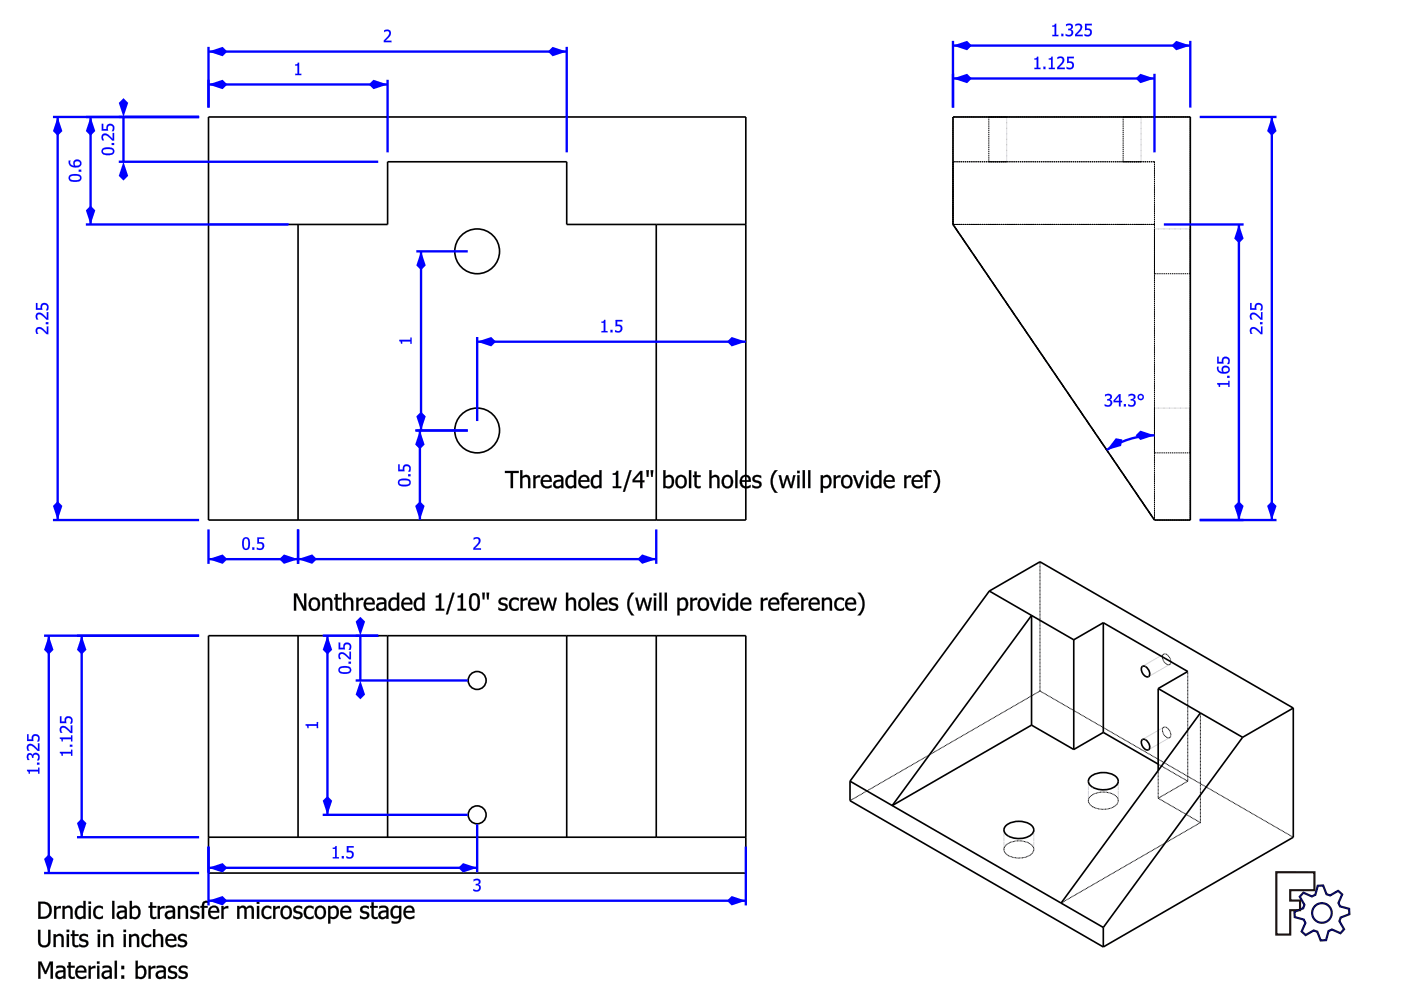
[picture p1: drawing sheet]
<svg xmlns="http://www.w3.org/2000/svg" width="297mm" height="210mm" viewBox="0 0 297 210" stroke-linecap="round" stroke-linejoin="round" font-family="sans-serif">
<path d="M270.6 184.9h8.1v3.8h-5.1v2.2h2v2.1h-2v5.1h-3z" fill="none" stroke="#370700" stroke-width=".45"/>
<g fill="none" stroke="#000137" stroke-width=".45">
<path d="M276.3 189.3l1.9 .8 .7-.4 .5-1.9 1.1-.1 .8 1.9 .7 .3 1.7-1 .9 .7-.8 1.9 .3 .7 1.9 .5 .1 1.1-1.9 .7-.2 .8 1 1.7-.8 .9-1.8-.8-.7 .3-.5 1.9-1.2 .1-.7-1.8-.8-.3-1.7 1-.8-.8 .8-1.8-.4-.7-1.9-.6-.1-1.1 1.9-.7 .3-.8-1-1.7z"/>
<circle cx="280.3" cy="193.6" r="2.08"/>
</g>
<g fill="none" stroke="#000" stroke-width=".35">
<path d="M44.2 24.8h113.9v85.5h-113.9zM202.1 24.8h50.3v85.5h-7.6l-42.7-62.7zM44.2 47.6h38v-13.3h38v13.3h37.9M63.2 47.6v62.7M139.1 47.6v62.7M44.2 134.8h113.9v50.3h-113.9zM63.2 134.8v42.7M82.2 134.8v42.7M120.2 134.8v42.7M139.1 134.8v42.7M209.8 125.3l10.7-6.2 53.7 31M209.8 125.3l-29.6 40.3"/>
<path d="M209.8 125.3l17.9 10.4M218.7 130.5v23.2l-29.5 17.1zM227.7 135.7v23.2M233.9 132l17.9 10.4-6.2 3.6M233.9 132l-6.2 3.7M233.9 132v23.3M218.7 153.7l9 5.2M233.9 155.3l11.7 6.7M233.9 155.3l-6.2 3.6M242.2 141.3a1.45 1.45 0 0 1 1.3 2.2 1.46 1.46 0 0 1-1.3-2.2zM242.2 156.8a1.45 1.45 0 0 1 1.3 2.2 1.46 1.46 0 0 1-1.3-2.2zM245.6 146l17.9 10.3"/>
<path d="M245.6 146v17.4M254.5 151.2l-29.5 40.3M263.5 156.3l-29.6 40.3M274.2 150.1v27.4l-40.3 23.3M274.2 150.1l-10.7 6.2M44.2 177.5h113.9M180.2 165.6v4.2l53.7 31M180.2 165.6l53.7 31M213.2 175.2a4.5 4.5 0 0 1 5.7 0 1.32 1.32 0 0 1-.6 2.1 4.5 4.5 0 0 1-5.2-.6 1.15 1.15 0 0 1 .1-1.5zM231.1 164.8a4.5 4.5 0 0 1 5.7 0 1.32 1.32 0 0 1-.6 2.1 4.5 4.5 0 0 1-5.2-.6 1.15 1.15 0 0 1 .1-1.5zM233.9 196.6v4.2"/>
<circle cx="101.2" cy="53.3" r="4.7"/>
<circle cx="101.2" cy="91.3" r="4.7"/>
<circle cx="101.2" cy="144.3" r="1.9"/>
<circle cx="101.2" cy="172.8" r="1.9"/>
</g>
<g fill="none" stroke="#000" stroke-width=".21" stroke-dasharray=".3 .1" stroke-linecap="butt">
<path d="M202.1 24.8v22.8M202.1 34.3v13.3M209.6 24.8h3.8M209.6 34.3h3.8M209.6 24.8v9.5M213.4 24.8h-3.8M213.4 34.3h-3.8M238.1 24.8h3.8M238.1 34.3h3.8M238.1 24.8v9.5M241.9 24.8h-3.8M241.9 34.3h-3.8"/>
<path d="M244.8 34.3v13.3M244.8 34.3h-42.7M252.4 24.8h-50.3M252.4 24.8v85.5M202.1 47.6l42.7 62.7M244.8 47.6h-42.7M244.8 58v-9.5M244.8 48.5v9.5M244.8 47.6v62.7M252.4 58v-9.5M252.4 48.5v9.5M252.4 58h-7.6"/>
<path d="M244.8 96v-9.5M244.8 86.5v9.5M252.4 96v-9.5M252.4 86.5v9.5M252.4 96h-7.6M252.4 110.3h-7.6"/>
</g>
<path d="M213.4 24.8v9.5M241.9 24.8v9.5M244.8 48.5h7.6M244.8 86.5h7.6M246.7 138.7l-4.5 2.6M246.7 154.2l-4.5 2.6M248 140.9l-4.5 2.6M248 156.4l-4.5 2.6M212.9 176v4.1M219.2 176v4.1M230.8 165.6v4.2M237.1 165.6v4.2" fill="none" stroke="#000" stroke-width=".21"/>
<g fill="none" stroke="#000" stroke-width=".21" stroke-dasharray=".2 .1" stroke-linecap="butt">
<path d="M246.7 138.7a1.46 1.46 0 0 0 1.3 2.2M247.3 138.8l-.6-.1M220.5 146.5v-27.4M220.5 146.5l53.7 31M220.5 146.5l-40.3 23.3M246.7 154.2a1.46 1.46 0 0 0 1.3 2.2M247.3 154.3l-.6-.1M248 140.9a1.51 1.51 0 0 0-.7-2.1M248 156.4a1.51 1.51 0 0 0-.7-2.1M230.8 169.8a1.58 1.58 0 0 0 .9 1.3M231.7 171.1a4.5 4.5 0 0 0 5.1-.6l.3-.7M237.1 169.8a2.42 2.42 0 0 0-2.5-1.8 3.8 3.8 0 0 0-3.8 1.3v.5"/>
<path d="M245.6 169.2l8.9 5.2M245.6 169.2v-5.8M245.6 162l6.2 3.6M251.8 165.6l-6.2 3.6M251.8 165.6v-23.2M254.5 174.4v-23.2M254.5 174.4l-29.5 17.1M212.9 180.1a1.58 1.58 0 0 0 .9 1.3M213.8 181.4a4.5 4.5 0 0 0 5.1-.6l.3-.7M219.2 180.1a2.42 2.42 0 0 0-2.5-1.8 3.8 3.8 0 0 0-3.8 1.4v.4"/>
</g>
<path d="M44.2 112.3v7.3M44.2 118.6h19M63.2 112.3v7.3" fill="none" stroke="#00f" stroke-width=".5"/>
<g fill="#00f">
<path d="M60.2 117.6l3 1-3 1-1-1z"/>
<path d="M44.2 118.6l3-1 1 1-1 1z"/>
<path d="M51.7 114a.84 .84 0 0 1 .9 .1 .84 .84 0 0 1 .4 .8 1.15 1.15 0 0 1-1.1 1.7 1.89 1.89 0 0 1-.2-2.6zM51.9 114.3l-.2 .3v.8a.56 .56 0 0 0 .1 .7 .56 .56 0 0 0 .7 .1l.1-1.1a.58 .58 0 0 0 0-.7 .58 .58 0 0 0-.7-.1zM53.5 116.1h.4v.5h-.4zM54.6 114h1.4v.3h-1.1v.7a.9 .9 0 0 1 1.1 1 .9 .9 0 0 1-1.4 .5h-.1v-.4a.63 .63 0 0 0 .9 .1 .63 .63 0 0 0 0-.9h-.8z"/>
<path d="M51.7 114a.86 .86 0 0 1 1 0 .86 .86 0 0 1 .3 .9 1.16 1.16 0 0 1-1.1 1.7 1.9 1.9 0 0 1-.2-2.6zM51.7 114.1a2.19 2.19 0 0 0 0 2.4 .82 .82 0 0 0 .9-.1 .82 .82 0 0 0 .4-.8 1.14 1.14 0 0 0-1.1-1.6zM51.9 114.3l-.1 .2-.1 .9a.54 .54 0 0 0 .1 .7 .54 .54 0 0 0 .7 .1l.1-1.1a.57 .57 0 0 0 0-.7 .57 .57 0 0 0-.7-.1zM51.9 114.2h.4l.3 .3v1.6a.4 .4 0 0 1-.4 .2 .4 .4 0 0 1-.4-.3l-.1-1.2zM53.5 116h.4v.6h-.4zM53.5 116.1v.5h.4v-.5zM54.5 113.9h1.5v.4h-1.1v.7a.91 .91 0 0 1 1.1 1 .91 .91 0 0 1-1.4 .5h-.2v-.4l.6 .2 .5-.2a.6 .6 0 0 0 0-.8 .6 .6 0 0 0-.8 0h-.2zM54.6 114v1.3h.9a.64 .64 0 0 1-.1 1 .64 .64 0 0 1-.9-.2v.3a1.22 1.22 0 0 0 1.3 0 .97 .97 0 0 0-.1-1.3l-.8-.1v-.8l1.1 .1v-.3z"/>
</g>
<path d="M63.2 112.3v7.2M63.2 118.5h75.9M139.1 112.3v7.2" fill="none" stroke="#00f" stroke-width=".5"/>
<g fill="#00f">
<path d="M136.2 117.6l2.9 .9-2.9 1-1-1z"/>
<path d="M63.2 118.5l3-.9 1 .9-1 1z"/>
<path d="M100.4 114a.91 .91 0 0 1 1.4 .3 .91 .91 0 0 1-.4 1.3l-.7 .7h1.3v.3h-1.6v-.4l.3-.3a1.29 1.29 0 0 0 .7-1.6l-.4-.1-.6 .2z"/>
<path d="M100.4 114a.86 .86 0 0 1 1.2 0 .86 .86 0 0 1 .1 1.1l-1 1.2 1.3-.1v.4h-1.6a1.46 1.46 0 0 1 .8-1.3 .78 .78 0 0 0 .2-1l-.4-.1-.6 .2zM100.4 114v.4a.61 .61 0 0 1 .7-.2 .61 .61 0 0 1 .4 .4l-.2 .6-.9 1v.4h1.6v-.3h-1.3a2.05 2.05 0 0 0 1.1-2.1 1.06 1.06 0 0 0-1.4-.1z"/>
</g>
<path d="M25.2 24.8h17M25.2 34.3h55M26.2 24.8v9.5" fill="none" stroke="#00f" stroke-width=".5"/>
<g fill="#00f">
<path d="M26.2 20.8l1 1-1 3-1-3z"/>
<path d="M26.2 34.3l1 3-1 1-1-1z"/>
<path d="M21.7 31.6a2.2 2.2 0 0 1 2.4 0 .84 .84 0 0 1 0 .9 .84 .84 0 0 1-.9 .4 1.15 1.15 0 0 1-1.6-1.1zM21.9 31.8a.59 .59 0 0 0 .2 .7 .59 .59 0 0 0 .6 0h.4a.56 .56 0 0 0 .7-.1 .56 .56 0 0 0 0-.7l-1.1-.1zM23.7 30.3h.5v.4h-.5zM21.7 28.5a1.39 1.39 0 0 1 1.9 .7l.3 .3v-1.3h.3v1.6h-.4l-.3-.3a1.29 1.29 0 0 0-1.6-.7l-.1 .4 .3 .6h-.4l-.2-.7zM21.6 26.3h.3v1.1h.7a.9 .9 0 0 1 1-1.2 .9 .9 0 0 1 .6 1.5l-.1 .1h-.4a.63 .63 0 0 0 .2-.9 .63 .63 0 0 0-1-.1v.9h-1.3z"/>
<path d="M21.7 31.6a2.21 2.21 0 0 1 2.4 0 .86 .86 0 0 1 0 1 .86 .86 0 0 1-.9 .3 1.16 1.16 0 0 1-1.7-1.1zM21.7 31.6a.82 .82 0 0 0 0 .9 .82 .82 0 0 0 .9 .4 1.14 1.14 0 0 0 1.6-1.1 1.87 1.87 0 0 0-2.5-.2zM21.9 31.8l-.1 .4 .3 .3h1a.54 .54 0 0 0 .6-.1 .54 .54 0 0 0 .1-.6l-1.1-.2zM21.9 31.8l.7-.2 1.1 .1a.4 .4 0 0 1 .3 .4 .4 .4 0 0 1-.3 .4l-.8 .1a.69 .69 0 0 1-.8-.1 .69 .69 0 0 1-.2-.7zM23.7 30.3h.5v.5h-.5zM23.7 30.3v.4h.5v-.4zM21.7 28.5a.87 .87 0 0 1 1.1-.1l1.1 1.1v-1.3h.3v1.6a1.46 1.46 0 0 1-1.2-.8 .78 .78 0 0 0-1.1-.2v.4l.2 .6h-.4a1.26 1.26 0 0 1 0-1.3zM21.7 28.5l-.1 .4v.5l.1 .4 .4-.1a.61 .61 0 0 1-.3-.6 .61 .61 0 0 1 .5-.5l.5 .3 1 .9h.4v-1.6h-.3v1.3a2.05 2.05 0 0 0-2-1.1zM21.6 26.3h.3v1.1h.7a.91 .91 0 0 1 1-1.2 .91 .91 0 0 1 .6 1.5l-.1 .1h-.4l.2-.6-.1-.4a.6 .6 0 0 0-.8 0 .6 .6 0 0 0-.1 .8v.1h-1.3zM21.6 26.3v1.4h1.3l.1-1a.64 .64 0 0 1 .9 .2 .64 .64 0 0 1-.2 .9h.4a1.22 1.22 0 0 0-.1-1.3 .97 .97 0 0 0-1.3 0l-.1 .9h-.7v-1.1z"/>
</g>
<path d="M18.2 24.8h24M19.2 24.8v22.8M18.2 47.6h43" fill="none" stroke="#00f" stroke-width=".5"/>
<g fill="#00f">
<path d="M19.2 24.8l1 3-1 1-1-1z"/>
<path d="M19.2 43.6l1 1-1 3-1-3z"/>
<path d="M14.7 37.3a2.2 2.2 0 0 1 2.4 0 .84 .84 0 0 1 0 .9 .84 .84 0 0 1-.9 .4 1.15 1.15 0 0 1-1.6-1.1zM14.9 37.5a.59 .59 0 0 0 .2 .6 .59 .59 0 0 0 .6 .1h.4a.56 .56 0 0 0 .7-.1 .56 .56 0 0 0 0-.7l-1.1-.1zM16.7 36h.5v.4h-.5zM14.6 34l.3 .1a.77 .77 0 0 0 .8 1.1 .85 .85 0 0 1 .4-1.3 .85 .85 0 0 1 1.2 .7 .85 .85 0 0 1-1 .9 1.27 1.27 0 0 1-1.7-1.5zM15.9 34.4l-.1 .3a.5 .5 0 0 0 .3 .5 .5 .5 0 0 0 .6-.2 .54 .54 0 0 0 0-.8 .54 .54 0 0 0-.8 .2z"/>
<path d="M14.7 37.2a2.21 2.21 0 0 1 2.4 0 .86 .86 0 0 1 0 1 .86 .86 0 0 1-.9 .4 1.16 1.16 0 0 1-1.6-1.1zM14.7 37.3a.82 .82 0 0 0 0 .9 .82 .82 0 0 0 .9 .3 1.14 1.14 0 0 0 1.6-1 1.87 1.87 0 0 0-2.5-.2zM14.9 37.5v.4l.2 .2 1 .1a.54 .54 0 0 0 .7-.1 .54 .54 0 0 0 0-.7l-1.1-.1zM14.9 37.5l.7-.3 1.1 .1a.4 .4 0 0 1 .3 .4 .4 .4 0 0 1-.3 .4l-.8 .1a.69 .69 0 0 1-.7 0 .69 .69 0 0 1-.3-.7zM16.7 36h.5v.4h-.5zM16.7 36v.4h.5v-.4zM14.6 34l.3 .1a.75 .75 0 0 0 .8 1v.1a.85 .85 0 0 1 .1-1.3 .85 .85 0 0 1 1.2 .2 .78 .78 0 0 1 0 1.1 1.49 1.49 0 0 1-1.6 .3 1.49 1.49 0 0 1-.8-1.4zM14.6 34l.2 1 .7 .4a1.19 1.19 0 0 0 1.7-.9 .92 .92 0 0 0-1.5-.4 .89 .89 0 0 0 .1 1.1 .8 .8 0 0 1-.9-1.1zM15.9 34.4v.4l.2 .3a.53 .53 0 0 0 .8-.2 .53 .53 0 0 0-.3-.7zM15.9 34.3a.57 .57 0 0 1 .8-.1 .57 .57 0 0 1 .1 .8 .54 .54 0 0 1-.6 .2 .54 .54 0 0 1-.4-.6z"/>
</g>
<path d="M11.2 24.8h31M12.2 24.8v85.5M11.2 110.3h31" fill="none" stroke="#00f" stroke-width=".5"/>
<g fill="#00f">
<path d="M12.2 24.8l1 3-1 1-1-1z"/>
<path d="M12.2 106.3l1 1-1 3-1-3z"/>
<path d="M7.8 69.5a1.39 1.39 0 0 1 1.8 .7l.3 .3v-1.3h.3v1.6h-.3l-.3-.3a1.29 1.29 0 0 0-1.6-.7l-.1 .4 .2 .6h-.4l-.1-.7zM9.7 68.3h.5v.4h-.5zM7.8 66.5a1.39 1.39 0 0 1 1.8 .6l.3 .4v-1.3h.3v1.6h-.3l-.3-.3a1.29 1.29 0 0 0-1.6-.7l-.1 .4 .2 .5h-.4l-.1-.6zM7.6 64.3h.3v1h.7a.9 .9 0 0 1 1.1-1.1 .9 .9 0 0 1 .5 1.4l-.1 .2h-.3a.63 .63 0 0 0 .1-.9 .63 .63 0 0 0-.9-.1v.9h-1.4z"/>
<path d="M7.8 69.5a.87 .87 0 0 1 1 0l1.1 1v-1.3h.4l-.1 1.7a1.46 1.46 0 0 1-1.2-.9 .78 .78 0 0 0-1-.2l-.1 .4 .2 .6h-.4a1.26 1.26 0 0 1 .1-1.3zM7.8 69.6l-.2 .3v.6l.1 .3h.4a.61 .61 0 0 1-.2-.6 .61 .61 0 0 1 .4-.5l.6 .2 1 .9h.3v-1.6h-.3l.1 1.4a2.05 2.05 0 0 0-2.1-1.2zM9.7 68.3h.6v.4h-.6zM9.7 68.3v.4h.5v-.4zM7.8 66.5a.87 .87 0 0 1 1-.1l1.1 1.1v-1.3h.4l-.1 1.6a1.46 1.46 0 0 1-1.2-.8 .78 .78 0 0 0-1-.2l-.1 .4 .2 .6h-.4a1.26 1.26 0 0 1 .1-1.3zM7.8 66.5l-.2 .3v.6l.1 .3h.4a.61 .61 0 0 1-.2-.6 .61 .61 0 0 1 .4-.5l.6 .2 1 1h.3v-1.6h-.3l.1 1.3a2.05 2.05 0 0 0-2.1-1.1zM7.6 64.2h.3v1.1h.7a.91 .91 0 0 1 1.1-1.1 .91 .91 0 0 1 .5 1.4l-.1 .2h-.3l.2-.6-.2-.5a.6 .6 0 0 0-.8 .1 .6 .6 0 0 0 0 .8v.1h-1.4zM7.6 64.3v1.4h1.4v-1a.64 .64 0 0 1 .9 .1 .64 .64 0 0 1-.1 1h.3a1.22 1.22 0 0 0-.1-1.3 .97 .97 0 0 0-1.2 0l-.2 .9h-.7v-1.1z"/>
</g>
<path d="M44.2 16.9v5.9M44.2 17.9h38M82.2 16.9v15.4" fill="none" stroke="#00f" stroke-width=".5"/>
<g fill="#00f">
<path d="M44.2 17.9l3-1 1 1-1 1z"/>
<path d="M79.2 16.9l3 1-3 1-1-1z"/>
<path d="M62.6 13.7a.41 .41 0 0 0 .5-.4h.3v2.4h.5v.2h-1.3v-.2h.5v-1.8h-.5z"/>
<path d="M62.6 13.6h.4l.1-.3h.3v2.4l.5-.1v.3h-1.3v-.3h.5v-1.7h-.5zM62.6 13.7v.2h.5v1.8h-.5v.2h1.3v-.2h-.5v-2.4h-.2a.41 .41 0 0 1-.6 .4z"/>
</g>
<path d="M44.2 9.9v12.9M44.2 10.9h76M120.2 9.9v22.4" fill="none" stroke="#00f" stroke-width=".5"/>
<g fill="#00f">
<path d="M44.2 10.9l3-1 1 1-1 1z"/>
<path d="M117.2 9.9l3 1-3 1-1-1z"/>
<path d="M81.4 6.4a.91 .91 0 0 1 1.4 .3 .91 .91 0 0 1-.4 1.3l-.7 .6h1.3v.3h-1.6v-.3l.3-.3a1.29 1.29 0 0 0 .7-1.6l-.4-.1-.6 .2z"/>
<path d="M81.4 6.4a.86 .86 0 0 1 1.2 0 .86 .86 0 0 1 .2 1.1l-1.1 1.1h1.3v.4l-1.6-.1a1.46 1.46 0 0 1 .8-1.2 .78 .78 0 0 0 .2-1l-.4-.1-.6 .2zM81.4 6.4l.1 .4a.61 .61 0 0 1 .6-.2 .61 .61 0 0 1 .4 .4l-.2 .6-.9 1v.3h1.6v-.3l-1.3 .1a2.05 2.05 0 0 0 1.1-2.1 1.06 1.06 0 0 0-1.4-.1z"/>
</g>
<path d="M16.3 134.8h25.9M17.3 134.8v42.7M16.3 177.5h25.9" fill="none" stroke="#00f" stroke-width=".5"/>
<g fill="#00f">
<path d="M17.3 134.8l1 3-1 1-1-1z"/>
<path d="M17.3 173.5l1 1-1 3-1-3z"/>
<path d="M12.7 159.4h2.4v-.4h.2v1.2h-.2v-.4h-1.8v.4h-.2a.41 .41 0 0 0-.4-.5zM14.8 157.9h.5v.4h-.5zM12.7 156.4h2.4v-.5h.2v1.3h-.2v-.5h-1.8v.5h-.2a.41 .41 0 0 0-.4-.6zM12.9 154.1a1.39 1.39 0 0 1 1.8 .7l.3 .3v-1.3h.3v1.6h-.3l-.4-.3a1.29 1.29 0 0 0-1.5-.7l-.1 .4 .2 .6h-.4l-.1-.7zM12.7 151.9h.3v1.1h.7a.9 .9 0 0 1 1-1.2 .9 .9 0 0 1 .6 1.5l-.1 .1h-.3a.63 .63 0 0 0 .1-.9 .63 .63 0 0 0-.9-.1v.9h-1.4z"/>
<path d="M12.7 159.4h2.4l-.1-.5h.3v1.4h-.3v-.5h-1.7v.5h-.2l-.1-.4-.3-.2zM12.7 159.4v.3a.41 .41 0 0 1 .4 .5h.2v-.5h1.8v.5h.2v-1.2h-.2v.4zM14.8 157.9h.5v.4h-.5zM14.8 157.9v.4h.5v-.4zM12.7 156.4h2.4l-.1-.5h.3v1.3h-.3v-.5h-1.7v.5h-.2l-.1-.4-.3-.1zM12.7 156.4v.2a.41 .41 0 0 1 .4 .6h.2v-.5h1.8v.5h.2v-1.3h-.2v.5zM12.8 154.1a.87 .87 0 0 1 1.1 0l1.1 1v-1.3h.3v1.6a1.46 1.46 0 0 1-1.2-.8 .78 .78 0 0 0-1-.2l-.1 .4 .2 .6h-.4a1.26 1.26 0 0 1 0-1.3zM12.9 154.1l-.2 .4v.6l.1 .3 .4-.1a.61 .61 0 0 1-.3-.6 .61 .61 0 0 1 .5-.4l.6 .2 1 .9h.3v-1.6h-.3v1.3a2.05 2.05 0 0 0-2-1.1zM12.7 151.9h.3v1.1h.7a.91 .91 0 0 1 1.1-1.2 .91 .91 0 0 1 .5 1.5l-.1 .1h-.4l.3-.6-.2-.4a.6 .6 0 0 0-.8 0 .6 .6 0 0 0 0 .8v.1h-1.4zM12.7 151.9v1.4h1.4v-.9a.64 .64 0 0 1 .9 .1 .64 .64 0 0 1-.1 .9h.3a1.22 1.22 0 0 0-.1-1.3 .97 .97 0 0 0-1.2 0l-.2 .9h-.7v-1.1z"/>
</g>
<path d="M9.3 134.8h32.9M10.3 134.8v50.3M9.3 185.1h32.9" fill="none" stroke="#00f" stroke-width=".5"/>
<g fill="#00f">
<path d="M10.3 134.8l1 3-1 1-1-1z"/>
<path d="M10.3 181.1l1 1-1 3-1-3z"/>
<path d="M5.7 163.2h2.4v-.4h.2v1.2h-.2v-.4h-1.8v.4h-.2a.41 .41 0 0 0-.4-.5zM7.9 161.7h.4v.4h-.4zM5.9 159.8a.63 .63 0 0 1 1 .4 .81 .81 0 0 1 1.1-.5 .81 .81 0 0 1 .4 1.2l-.2 .3h-.3a.64 .64 0 0 0 .2-.9 .64 .64 0 0 0-.9-.2l-.1 .6h-.3a.46 .46 0 0 0-.2-.6 .46 .46 0 0 0-.6 .1 .46 .46 0 0 0 .1 .7l.1 .2h-.4v-.1a1.11 1.11 0 0 1 .1-1.2zM5.9 157.9a1.39 1.39 0 0 1 1.8 .7l.3 .3v-1.3h.3v1.6h-.3l-.3-.3a1.29 1.29 0 0 0-1.6-.7l-.1 .4 .2 .6h-.4l-.1-.7zM5.7 155.7h.3v1.1h.7a.9 .9 0 0 1 1.1-1.2 .9 .9 0 0 1 .5 1.5v.1h-.4a.63 .63 0 0 0 .1-.9 .63 .63 0 0 0-.9-.1v.9h-1.4z"/>
<path d="M5.7 163.2h2.4v-.5h.3v1.4h-.3v-.5h-1.8l.1 .5h-.3l-.1-.5-.3-.1zM5.7 163.2v.3a.41 .41 0 0 1 .4 .5h.2v-.5h1.8v.5h.2v-1.2h-.2v.4zM7.8 161.7h.6v.4h-.6zM7.9 161.7v.4h.4v-.4zM5.9 159.8a.61 .61 0 0 1 1 .4 .71 .71 0 0 1 .5-.6 .71 .71 0 0 1 .8 .3v-.1a1.28 1.28 0 0 1 0 1.4h-.3a.88 .88 0 0 0 .1-1.1l-.2-.1a.51 .51 0 0 0-.6 .1 .51 .51 0 0 0-.1 .6h-.3a.45 .45 0 0 0-.2-.6 .45 .45 0 0 0-.5 .1l-.1 .4 .2 .6h-.4l-.1-.9zM5.8 159.9v.9v.3h.4a.57 .57 0 0 1-.2-.7 .57 .57 0 0 1 .5-.3l.3 .2v.4h.3a.56 .56 0 0 1 .6-.7 .56 .56 0 0 1 .3 .9l-.1 .3h.3a.89 .89 0 0 0 .1-1.2 .89 .89 0 0 0-1.2-.2l-.2 .4a.61 .61 0 0 0-.4-.5 .61 .61 0 0 0-.7 .2zM5.9 157.9a.87 .87 0 0 1 1-.1l1.1 1.1v-1.3h.4l-.1 1.6a1.46 1.46 0 0 1-1.2-.8 .78 .78 0 0 0-1-.2l-.1 .4 .2 .6h-.4a1.26 1.26 0 0 1 .1-1.3zM5.9 157.9l-.2 .4 .1 .6v.3l.4-.1a.61 .61 0 0 1-.2-.6 .61 .61 0 0 1 .4-.4l.6 .2 1 .9h.3v-1.6h-.3l.1 1.3a2.05 2.05 0 0 0-2.1-1.1zM5.7 155.7h.4l-.1 1.1h.7a.91 .91 0 0 1 1.1-1.2 .91 .91 0 0 1 .5 1.5v.1h-.4l.2-.6-.2-.4a.6 .6 0 0 0-.8 0 .6 .6 0 0 0 0 .8v.1h-1.4zM5.7 155.7v1.4h1.4v-.9a.64 .64 0 0 1 1 .1 .64 .64 0 0 1-.2 .9h.3a1.22 1.22 0 0 0-.1-1.3 .97 .97 0 0 0-1.2 0l-.1 .9h-.8v-1.1z"/>
</g>
<path d="M75.4 134.8h4.8M76.4 134.8v9.5M75.4 144.3h23.8" fill="none" stroke="#00f" stroke-width=".5"/>
<g fill="#00f">
<path d="M76.4 130.8l1 1-1 3-1-3z"/>
<path d="M76.4 144.3l1 3-1 1-1-1z"/>
<path d="M71.9 141.6a2.2 2.2 0 0 1 2.4 0 .84 .84 0 0 1 0 .9 .84 .84 0 0 1-.9 .4 1.15 1.15 0 0 1-1.6-1.1zM72.1 141.8a.59 .59 0 0 0 .2 .7 .59 .59 0 0 0 .6 0h.4a.56 .56 0 0 0 .7-.1 .56 .56 0 0 0 0-.7l-1.1-.1zM73.9 140.3h.5v.4h-.5zM71.9 138.5a1.39 1.39 0 0 1 1.9 .6l.3 .4v-1.3h.3v1.6h-.4l-.3-.3a1.29 1.29 0 0 0-1.5-.7l-.1 .4 .2 .5h-.4l-.2-.6zM71.8 136.2h.3v1.1h.7a.9 .9 0 0 1 1-1.1 .9 .9 0 0 1 .6 1.4l-.1 .2h-.4a.63 .63 0 0 0 .2-.9 .63 .63 0 0 0-1-.1v.9h-1.3z"/>
<path d="M71.9 141.6a2.21 2.21 0 0 1 2.4 0 .86 .86 0 0 1 0 .9 .86 .86 0 0 1-.9 .4 1.16 1.16 0 0 1-1.6-1.1zM71.9 141.6a.82 .82 0 0 0 0 .9 .82 .82 0 0 0 .9 .4 1.14 1.14 0 0 0 1.6-1.1 1.87 1.87 0 0 0-2.5-.2zM72.1 141.8v.4l.2 .2 1 .1a.54 .54 0 0 0 .7-.1 .54 .54 0 0 0 0-.7l-1.1-.1zM72.1 141.8l.7-.2 1.1 .1a.4 .4 0 0 1 .3 .4 .4 .4 0 0 1-.3 .3l-.8 .1a.69 .69 0 0 1-.7 0 .69 .69 0 0 1-.3-.7zM73.9 140.3h.5v.4h-.5zM73.9 140.3v.4h.5v-.4zM71.9 138.5a.87 .87 0 0 1 1.1-.1l1.1 1.1v-1.3h.3v1.6a1.46 1.46 0 0 1-1.2-.8 .78 .78 0 0 0-1-.2l-.1 .4 .2 .6h-.4a1.26 1.26 0 0 1 0-1.3zM72 138.5l-.2 .3v.6l.1 .3h.4a.61 .61 0 0 1-.3-.6 .61 .61 0 0 1 .5-.5l.5 .2 1 1h.4v-1.6h-.3v1.3a2.05 2.05 0 0 0-2-1.1zM71.8 136.2h.3v1.1h.7a.91 .91 0 0 1 1-1.1 .91 .91 0 0 1 .6 1.4l-.1 .2h-.4l.2-.6-.1-.5a.6 .6 0 0 0-.8 .1 .6 .6 0 0 0-.1 .8l.1 .1h-1.4zM71.8 136.2v1.5h1.3l.1-1a.64 .64 0 0 1 .9 .1 .64 .64 0 0 1-.2 1h.4a1.22 1.22 0 0 0-.1-1.3 .97 .97 0 0 0-1.3 0l-.1 .9h-.7v-1.2z"/>
</g>
<path d="M68.4 134.8h11.8M69.4 134.8v38M68.4 172.8h30.8" fill="none" stroke="#00f" stroke-width=".5"/>
<g fill="#00f">
<path d="M69.4 134.8l1 3-1 1-1-1z"/>
<path d="M69.4 168.8l1 1-1 3-1-3z"/>
<path d="M64.8 153.6h2.4v-.5h.2v1.3h-.2v-.5h-1.8v.5h-.2a.41 .41 0 0 0-.4-.6z"/>
<path d="M64.8 153.5l2.4 .1-.1-.5h.4v1.3h-.4v-.5h-1.7v.5h-.2l-.1-.4-.3-.2zM64.8 153.6v.2a.41 .41 0 0 1 .4 .6h.2v-.5h1.8v.5h.2v-1.3h-.2v.5z"/>
</g>
<path d="M202.1 15.6v7.2M202.1 16.6h42.7M244.8 15.6v16.7" fill="none" stroke="#00f" stroke-width=".5"/>
<g fill="#00f">
<path d="M202.1 16.6l2.9-1 1 1-1 1z"/>
<path d="M241.8 15.6l3 1-3 1-1-1z"/>
<path d="M219.3 12.4a.41 .41 0 0 0 .6-.4h.2v2.4h.5v.2h-1.3v-.2h.5v-1.8h-.5zM221.2 14.1h.5v.5h-.5zM222.4 12.4a.41 .41 0 0 0 .5-.4h.3v2.4h.4v.2h-1.2v-.2h.4v-1.8h-.4zM224.2 12.1a.91 .91 0 0 1 1.3 .3 .91 .91 0 0 1-.3 1.3l-.7 .6h1.3v.3h-1.7v-.3l.4-.3a1.29 1.29 0 0 0 .7-1.6l-.5-.1-.5 .2zM226.2 12h1.5v.3h-1.1v.7a.9 .9 0 0 1 1.1 1.1 .9 .9 0 0 1-1.4 .5h-.2v-.4a.63 .63 0 0 0 1 .1 .63 .63 0 0 0 0-.9h-.9z"/>
<path d="M219.3 12.4l.4-.1 .1-.3h.4l-.1 2.4h.5v.3h-1.3v-.3h.5v-1.8l-.5 .1zM219.3 12.4v.2h.5v1.8h-.5v.2h1.3v-.2h-.5v-2.4h-.2a.41 .41 0 0 1-.6 .4zM221.2 14.1h.5v.6h-.5zM221.2 14.1v.5h.5v-.5zM222.4 12.4l.4-.1 .1-.3h.3v2.4h.5v.3h-1.3v-.3h.4v-1.8l-.4 .1zM222.4 12.4v.2h.5v1.8h-.5v.2h1.2v-.2h-.4v-2.4h-.3a.41 .41 0 0 1-.5 .4zM224.2 12.1a.86 .86 0 0 1 1.1 0 .86 .86 0 0 1 .2 1.1l-1 1.1h1.3v.4l-1.7-.1a1.46 1.46 0 0 1 .8-1.2 .78 .78 0 0 0 .3-1l-.5-.1-.5 .2zM224.2 12.1v.4a.61 .61 0 0 1 .6-.2 .61 .61 0 0 1 .5 .4l-.2 .6-1 1v.3h1.7v-.3l-1.4 .1a2.05 2.05 0 0 0 1.1-2.1 1.06 1.06 0 0 0-1.3-.1zM226.2 12h1.5v.4l-1.1-.1v.7a.91 .91 0 0 1 1.1 1.1 .91 .91 0 0 1-1.4 .5h-.2v-.4l.6 .2 .5-.2a.6 .6 0 0 0 0-.8 .6 .6 0 0 0-.8 0h-.2zM226.2 12v1.4h1a.64 .64 0 0 1-.1 1 .64 .64 0 0 1-.9-.2l-.1 .3a1.22 1.22 0 0 0 1.4-.1 .97 .97 0 0 0-.1-1.2l-.8-.1v-.8h1.1v-.3z"/>
</g>
<path d="M202.1 8.7v14.1M202.1 9.7h50.3M252.4 8.7v14.1" fill="none" stroke="#00f" stroke-width=".5"/>
<g fill="#00f">
<path d="M202.1 9.7l2.9-1 1 1-1 1z"/>
<path d="M249.4 8.7l3 1-3 1-1-1z"/>
<path d="M223.1 5.4a.41 .41 0 0 0 .6-.3h.2v2.3h.5v.3h-1.3v-.3h.5v-1.7h-.5zM225 7.2h.5v.5h-.5zM226 5.2l.2-.1a.76 .76 0 0 1 .9 0 .76 .76 0 0 1 .2 .9l-.3 .2a.82 .82 0 0 1 .4 1.2 .82 .82 0 0 1-1.1 .3l-.4-.1 .1-.4a.64 .64 0 0 0 .8 .2 .64 .64 0 0 0 .3-.8l-.6-.2v-.3a.46 .46 0 0 0 .6-.2 .46 .46 0 0 0-.2-.6 .46 .46 0 0 0-.6 .1l-.3 .1zM228 5.2a.91 .91 0 0 1 1.3 .2 .91 .91 0 0 1-.3 1.3l-.7 .7h1.2v.3h-1.6v-.4l.4-.3a1.29 1.29 0 0 0 .7-1.6l-.5-.1-.5 .2zM230 5.1h1.5v.3h-1.1v.7a.9 .9 0 0 1 1.1 1 .9 .9 0 0 1-1.4 .5h-.2v-.4a.63 .63 0 0 0 1 .2 .63 .63 0 0 0 0-1h-.9z"/>
<path d="M223.1 5.4l.4-.1 .1-.3h.3v2.4h.5v.3h-1.3v-.3h.5v-1.7h-.5zM223.1 5.4v.3l.5-.1v1.8h-.5v.3h1.3v-.3h-.5v-2.3h-.2a.41 .41 0 0 1-.6 .3zM225 7.2h.5v.5h-.5zM225 7.2v.5h.5v-.5zM226 5.2a.85 .85 0 0 1 1-.2 .85 .85 0 0 1 .5 .8l-.5 .4a.71 .71 0 0 1 .6 .6 .71 .71 0 0 1-.3 .7 1.28 1.28 0 0 1-1.4 .1l.1-.4a.88 .88 0 0 0 1 .1l.1-.2a.51 .51 0 0 0-.1-.6 .51 .51 0 0 0-.5-.1v-.3a.45 .45 0 0 0 .5-.1 .45 .45 0 0 0 0-.6l-.4-.1-.6 .3zM226 5.2v.3a.57 .57 0 0 1 .7-.2 .57 .57 0 0 1 .4 .6l-.3 .2h-.3v.3a.56 .56 0 0 1 .7 .7 .56 .56 0 0 1-.9 .3l-.4-.2 .1 .3a.89 .89 0 0 0 1.1 .1 .89 .89 0 0 0 .2-1.2l-.3-.2a.61 .61 0 0 0 .4-.4 .61 .61 0 0 0-.2-.6l-.5-.2zM228 5.2a.86 .86 0 0 1 1.1-.1 .86 .86 0 0 1 .2 1.1l-1 1.2h1.3v.3h-1.7a1.46 1.46 0 0 1 .8-1.2 .78 .78 0 0 0 .3-1.1l-.5-.1-.5 .3zM228 5.2v.3a.61 .61 0 0 1 .6-.2 .61 .61 0 0 1 .5 .4l-.2 .6-1 1v.4h1.6v-.3h-1.3a2.05 2.05 0 0 0 1.1-2 1.06 1.06 0 0 0-1.3-.2zM230 5h1.5v.4h-1.1v.7a.91 .91 0 0 1 1.1 1 .91 .91 0 0 1-1.4 .6l-.2-.1v-.4l.6 .2 .5-.2a.6 .6 0 0 0 0-.8 .6 .6 0 0 0-.9 0h-.1zM230 5.1v1.3h1a.64 .64 0 0 1-.1 1 .64 .64 0 0 1-.9-.2l-.1 .4a1.22 1.22 0 0 0 1.4-.1 .97 .97 0 0 0-.1-1.3l-.8-.1v-.8l1.1 .1v-.3z"/>
</g>
<path d="M246.8 47.6h16.9M262.7 47.6v62.7M254.4 110.3h9.3" fill="none" stroke="#00f" stroke-width=".5"/>
<g fill="#00f">
<path d="M262.7 106.3l1 1-1 3-1-3z"/>
<path d="M262.7 47.6l1 3-1 1-1-1z"/>
<path d="M258.1 81.2h2.3v-.4h.3v1.2h-.3v-.4h-1.7v.4h-.3a.41 .41 0 0 0-.3-.5zM260.2 79.7h.5v.4h-.5zM258.1 77.8h.3a.77 .77 0 0 0 .8 1.1 .85 .85 0 0 1 .4-1.3 .85 .85 0 0 1 1.1 .7 .85 .85 0 0 1-.9 .9 1.27 1.27 0 0 1-1.7-1.4zM259.4 78.1l-.1 .3a.5 .5 0 0 0 .3 .5 .5 .5 0 0 0 .6-.1 .54 .54 0 0 0 0-.9 .54 .54 0 0 0-.8 .2zM258.1 75.6h.3v1.1h.7a.9 .9 0 0 1 1-1.1 .9 .9 0 0 1 .5 1.4v.2h-.4a.63 .63 0 0 0 .2-1 .63 .63 0 0 0-1 0v.9h-1.3z"/>
<path d="M258 81.2h2.4v-.5h.3v1.3h-.3v-.4h-1.7v.4h-.3l-.1-.4-.3-.1zM258.1 81.2v.3a.41 .41 0 0 1 .3 .5h.3l-.1-.5h1.8v.5h.3v-1.2h-.3v.4zM260.2 79.7h.5v.4h-.5zM260.2 79.7v.4h.5v-.4zM258 77.7l.4 .1a.75 .75 0 0 0 .8 1v.1a.85 .85 0 0 1 .1-1.2 .85 .85 0 0 1 1.2 .1 .78 .78 0 0 1 0 1.1v.1a1.49 1.49 0 0 1-1.6 .2 1.49 1.49 0 0 1-.9-1.4zM258.1 77.8l.1 .9 .7 .4a1.19 1.19 0 0 0 1.8-.9 .92 .92 0 0 0-1.5-.4 .89 .89 0 0 0 0 1.1 .8 .8 0 0 1-.8-1.1zM259.4 78.1l-.1 .4 .3 .4a.53 .53 0 0 0 .7-.2 .53 .53 0 0 0-.3-.8zM259.4 78.1a.57 .57 0 0 1 .8-.2 .57 .57 0 0 1 .1 .8 .54 .54 0 0 1-.7 .2 .54 .54 0 0 1-.3-.6zM258.1 75.6h.3v1.1h.7a.91 .91 0 0 1 1-1.1 .91 .91 0 0 1 .6 1.4l-.1 .2h-.4l.2-.6-.1-.5a.6 .6 0 0 0-.8 .1 .6 .6 0 0 0-.1 .8v.1h-1.3zM258.1 75.6v1.5h1.3l.1-1a.64 .64 0 0 1 .9 .1 .64 .64 0 0 1-.2 1h.4a1.22 1.22 0 0 0-.1-1.3 .97 .97 0 0 0-1.3 0l-.1 .9h-.7v-1.2z"/>
</g>
<path d="M254.4 24.8h16.2M269.7 24.8v85.5M254.4 110.3h16.2" fill="none" stroke="#00f" stroke-width=".5"/>
<g fill="#00f">
<path d="M269.7 106.3l.9 1-.9 3-1-3z"/>
<path d="M269.7 24.8l.9 3-.9 1-1-1z"/>
<path d="M265.2 69.5a1.39 1.39 0 0 1 1.9 .7l.3 .3v-1.3h.3v1.6h-.4l-.3-.3a1.29 1.29 0 0 0-1.6-.7l-.1 .4 .2 .6h-.3l-.2-.7zM267.2 68.3h.5v.4h-.5zM265.2 66.5a1.39 1.39 0 0 1 1.9 .6l.3 .4v-1.3h.3v1.6h-.4l-.3-.3a1.29 1.29 0 0 0-1.6-.7l-.1 .4 .2 .5h-.3l-.2-.6zM265 64.3h.4v1h.6a.9 .9 0 0 1 1.1-1.1 .9 .9 0 0 1 .5 1.4v.2h-.4a.63 .63 0 0 0 .1-.9 .63 .63 0 0 0-.9-.1v.9h-1.4z"/>
<path d="M265.2 69.5a.87 .87 0 0 1 1 0l1.2 1-.1-1.3h.4v1.7a1.46 1.46 0 0 1-1.3-.9 .78 .78 0 0 0-1-.2l-.1 .4 .2 .6h-.4a1.26 1.26 0 0 1 .1-1.3zM265.2 69.6l-.2 .3 .1 .6 .1 .3h.3a.61 .61 0 0 1-.2-.6 .61 .61 0 0 1 .4-.5l.6 .2 1 .9h.4v-1.6h-.3v1.4a2.05 2.05 0 0 0-2.1-1.2zM267.1 68.3h.6v.4h-.6zM267.2 68.3v.4h.5v-.4zM265.2 66.5a.87 .87 0 0 1 1-.1l1.2 1.1-.1-1.3h.4v1.6a1.46 1.46 0 0 1-1.3-.8 .78 .78 0 0 0-1-.2l-.1 .4 .2 .6h-.4a1.26 1.26 0 0 1 .1-1.3zM265.2 66.5l-.2 .3 .1 .6 .1 .3h.3a.61 .61 0 0 1-.2-.6 .61 .61 0 0 1 .4-.5l.6 .2 1 1h.4v-1.6h-.3v1.3a2.05 2.05 0 0 0-2.1-1.1zM265 64.2h.4v1.1h.6a.91 .91 0 0 1 1.1-1.1 .91 .91 0 0 1 .5 1.4v.2h-.4l.2-.6-.2-.5a.6 .6 0 0 0-.8 .1 .6 .6 0 0 0 0 .8v.1h-1.4zM265 64.3v1.4h1.4v-1a.64 .64 0 0 1 1 .1 .64 .64 0 0 1-.2 1h.3a1.22 1.22 0 0 0 0-1.3 .97 .97 0 0 0-1.3 0l-.1 .9h-.8l.1-1.1z"/>
</g>
<path d="M244.8 92.3a18 18 0 0 0-10.1 3.1" fill="none" stroke="#00f" stroke-width=".5"/>
<g fill="#00f">
<path d="M236.6 92.9l1.4 .3-.3 1.4-3 .8z"/>
<path d="M241.8 91.3l3 1-3 1-1-1z"/>
<path d="M234.3 83.7l.1-.1a.76 .76 0 0 1 1 0 .76 .76 0 0 1 .2 .9l-.3 .2a.82 .82 0 0 1 .4 1.2 .82 .82 0 0 1-1.2 .3l-.3-.1v-.4a.64 .64 0 0 0 .9 .2 .64 .64 0 0 0 .3-.8l-.6-.2v-.3a.46 .46 0 0 0 .5-.2 .46 .46 0 0 0-.1-.6 .46 .46 0 0 0-.6 .1l-.3 .1zM237.3 83.6h.3v1.4h.3v.3h-.3v.9h-.4v-.9h-1.1v-.4zM237.2 84l-.8 1h.8zM238.3 85.7h.4v.5h-.4zM239.3 83.7l.1-.1a.76 .76 0 0 1 1 0 .76 .76 0 0 1 .2 .9l-.3 .2a.82 .82 0 0 1 .4 1.2 .82 .82 0 0 1-1.2 .3l-.3-.1v-.4a.64 .64 0 0 0 .9 .2 .64 .64 0 0 0 .2-.8l-.6-.2v-.3a.46 .46 0 0 0 .6-.2 .46 .46 0 0 0-.1-.6 .46 .46 0 0 0-.6 .1l-.3 .1zM241.2 84.2a.67 .67 0 0 1 1.3 0 .67 .67 0 0 1-1.3 0zM241.5 84.2a.4 .4 0 0 0 .7 0 .4 .4 0 0 0-.7 0z"/>
<path d="M234.3 83.7a.85 .85 0 0 1 1-.2 .85 .85 0 0 1 .4 .8l-.4 .4a.71 .71 0 0 1 .5 .6 .71 .71 0 0 1-.2 .7 1.28 1.28 0 0 1-1.4 .1l.1-.4a.88 .88 0 0 0 1 .1l.1-.2a.51 .51 0 0 0-.1-.6 .51 .51 0 0 0-.6-.1v-.3a.45 .45 0 0 0 .6-.1 .45 .45 0 0 0 0-.6l-.4-.1-.6 .3zM234.3 83.7v.3a.58 .58 0 0 1 .7-.2 .58 .58 0 0 1 .4 .6l-.3 .2h-.3v.3a.56 .56 0 0 1 .6 .7 .56 .56 0 0 1-.9 .3l-.3-.2v.4a.89 .89 0 0 0 1.2 0 .89 .89 0 0 0 .2-1.2l-.3-.2a.61 .61 0 0 0 .4-.4 .61 .61 0 0 0-.2-.6l-.5-.2zM237.3 83.5h.3v1.5h.3v.3h-.3v.9h-.4v-.9h-1.1v-.4zM237.3 83.6l-1.2 1.3v.4h1.2l-.1 .9h.4v-.9h.3v-.3h-.3v-1.4zM237.2 84l-.8 1h.8zM237.3 83.9v1.1h-1zM238.3 85.7h.4v.5h-.4zM238.3 85.7v.5h.4v-.5zM239.3 83.7a.85 .85 0 0 1 .9-.2 .85 .85 0 0 1 .5 .8l-.4 .4a.71 .71 0 0 1 .5 .6 .71 .71 0 0 1-.2 .7 1.28 1.28 0 0 1-1.4 .1v-.4a.88 .88 0 0 0 1.1 .1l.1-.2a.51 .51 0 0 0-.1-.6 .51 .51 0 0 0-.6-.1v-.3a.45 .45 0 0 0 .6-.1 .45 .45 0 0 0 0-.6l-.5-.1-.5 .3zM239.3 83.7v.3a.58 .58 0 0 1 .7-.2 .58 .58 0 0 1 .4 .6l-.3 .2h-.4v.3a.56 .56 0 0 1 .7 .7 .56 .56 0 0 1-.9 .3l-.3-.2v.4a.89 .89 0 0 0 1.2 0 .89 .89 0 0 0 .2-1.2l-.4-.2a.61 .61 0 0 0 .5-.4 .61 .61 0 0 0-.2-.6l-.5-.2zM241.2 84.2a.69 .69 0 0 1 1.3 0 .69 .69 0 0 1-1.3 0zM241.2 84.2a.65 .65 0 0 0 1.3 0 .65 .65 0 0 0-1.3 0zM241.5 84.2a.38 .38 0 0 0 .7 0 .38 .38 0 0 0-.7 0zM241.4 84.2a.45 .45 0 0 1 .9 0 .45 .45 0 0 1-.9 0z"/>
</g>
<g fill="#000">
<path d="M8.1 191.2h.8a1.82 1.82 0 0 1 2.1 1.8 1.82 1.82 0 0 1-2.1 1.8h-.8zM8.6 191.6v2.8a1.46 1.46 0 0 0 1.9-1.4 1.46 1.46 0 0 0-1.9-1.4zM11.5 192.1h.4v.4l.5-.3 .5-.1v.5h-.4l-.6 .3v1.9h-.4zM13.3 192.1h.4v.3a.93 .93 0 0 1 1.1-.3 .93 .93 0 0 1 .6 .9v1.8h-.5v-1.5a.66 .66 0 0 0-.3-.9 .66 .66 0 0 0-.9 .4v2h-.4zM16.3 192.3a1.13 1.13 0 0 1 1.4-.1v-1.2h.4v3.8h-.4v-.3a1.08 1.08 0 0 1-1.4 .2 1.08 1.08 0 0 1-.4-1.2l.1-.6zM16.5 192.7a1.15 1.15 0 0 0 .5 1.8l.7-.4v-1.5l-.6-.2zM18.8 192.1h.5v2.7h-.5zM18.8 191.2h.5v.4h-.5zM20.1 192.4a1.42 1.42 0 0 1 1.7-.2v.6a.98 .98 0 0 0-1.3-.1 .98 .98 0 0 0-.2 1.3 .91 .91 0 0 0 1.5 .1v.6a1.4 1.4 0 0 1-1.8-.2 1.4 1.4 0 0 1-.1-1.8zM23.8 191h.4v3.8h-.4zM25.3 193.7a.57 .57 0 0 0 .2 .8 .57 .57 0 0 0 .8-.2l.1-.2v-.7zM25 192.2l.6-.2a.97 .97 0 0 1 1.3 1v1.8h-.5v-.3a.93 .93 0 0 1-1.6-.1 .93 .93 0 0 1 1-1.3l.6-.1a.71 .71 0 0 0-.4-.6 .71 .71 0 0 0-.7 .1l-.3 .1zM28 192.8v1.5a.91 .91 0 0 0 1.1 0 .91 .91 0 0 0 .2-1.2 .72 .72 0 0 0-.5-.7 .72 .72 0 0 0-.8 .4zM27.5 191h.5v1.4a1.07 1.07 0 0 1 1.3-.2 1.07 1.07 0 0 1 .5 1.2 1.2 1.2 0 0 1-.5 1.3 1.2 1.2 0 0 1-1.3 0l-.1 .1h-.4zM31.8 191.3h.5v.8h.8v.4h-.8v1.3a.53 .53 0 0 0 .2 .6 .53 .53 0 0 0 .6 0v.4a.87 .87 0 0 1-1.3-.8v-1.5h-.3v-.4h.3zM33.4 192.1h.5v.4l.4-.3 .6-.1v.5h-.5l-.5 .3v1.9h-.5zM35.5 193.7a.57 .57 0 0 0 .2 .8 .57 .57 0 0 0 .8-.2l.2-.2v-.7zM35.2 192.2l.6-.2a.97 .97 0 0 1 1.3 1v1.8h-.4v-.3a.93 .93 0 0 1-1.7-.1 .93 .93 0 0 1 1-1.3l.7-.1a.71 .71 0 0 0-.5-.6 .71 .71 0 0 0-.7 .1l-.3 .1zM37.7 192.1h.5v.3a.93 .93 0 0 1 1.1-.3 .93 .93 0 0 1 .6 .9v1.8h-.5v-1.5a.66 .66 0 0 0-.4-.9 .66 .66 0 0 0-.8 .4v2h-.5zM40.6 192.3a1.59 1.59 0 0 1 1.6-.1v.5a.87 .87 0 0 0-1.4 .1l.1 .2 .4 .2a.87 .87 0 0 1 1 1 .87 .87 0 0 1-1.2 .7l-.7-.3v-.5a1.05 1.05 0 0 0 1.4 .1 .7 .7 0 0 0-.8-.6 .75 .75 0 0 1-.6-.6 .75 .75 0 0 1 .2-.7zM43 191.3l.5-.3h.7l-.1 .4a.57 .57 0 0 0-.7 .1 .57 .57 0 0 0-.1 .6h.7v.4h-.7v2.3h-.5v-2.3h-.3v-.4h.3zM44.5 192.4a1.16 1.16 0 0 1 1.4-.3 1.16 1.16 0 0 1 .6 1.4h-1.9a1.07 1.07 0 0 0 .7 .9 1.07 1.07 0 0 0 1.1-.3v.5a1.49 1.49 0 0 1-2-.2 1.49 1.49 0 0 1 .1-2zM44.8 192.6l-.2 .5h1.4a.69 .69 0 0 0-.4-.7 .69 .69 0 0 0-.8 .2zM46.9 192.1h.5v.4l.4-.3 .6-.1v.5h-.5l-.5 .3v1.9h-.5zM50.3 192.1h.4v.3a.84 .84 0 0 1 1.5 .1 .87 .87 0 0 1 1-.5 .87 .87 0 0 1 .6 1v1.8h-.4v-1.6a.57 .57 0 0 0-.4-.7 .57 .57 0 0 0-.7 .5v1.8h-.5v-1.6a.59 .59 0 0 0-.3-.8 .59 .59 0 0 0-.8 .4v2h-.4zM54.5 192.1h.4v2.7h-.4zM54.5 191.2h.5v.4h-.5zM55.8 192.4a1.42 1.42 0 0 1 1.7-.2v.6a.98 .98 0 0 0-1.3-.1 .98 .98 0 0 0-.2 1.3 .91 .91 0 0 0 1.5 .1v.6a1.4 1.4 0 0 1-1.8-.2 1.4 1.4 0 0 1-.1-1.8zM57.9 192.1h.5v.4l.4-.3 .6-.1v.5h-.5l-.5 .3v1.9h-.5zM59.8 192.4a1.27 1.27 0 0 1 1.6-.2 1.27 1.27 0 0 1 .5 1.6 1.25 1.25 0 0 1-1.6 1 1.25 1.25 0 0 1-.8-1.7zM60.1 192.7a1.18 1.18 0 0 0 .6 1.8 1.1 1.1 0 0 0 .7-1 1.1 1.1 0 0 0-.7-1.1zM62.5 192.3a1.59 1.59 0 0 1 1.5-.1v.5a.87 .87 0 0 0-1.3 .1l.1 .2 .4 .2a.87 .87 0 0 1 .9 1 .87 .87 0 0 1-1.2 .7l-.7-.3v-.5a1.05 1.05 0 0 0 1.5 .1 .7 .7 0 0 0-.9-.6 .75 .75 0 0 1-.6-.6 .75 .75 0 0 1 .3-.7zM64.8 192.4a1.42 1.42 0 0 1 1.7-.2v.6a.98 .98 0 0 0-1.4-.1 .98 .98 0 0 0-.1 1.3 .91 .91 0 0 0 1.5 .1v.6a1.4 1.4 0 0 1-1.8-.2 1.4 1.4 0 0 1-.1-1.8zM67 192.4a1.27 1.27 0 0 1 1.6-.2 1.27 1.27 0 0 1 .5 1.6 1.25 1.25 0 0 1-1.6 1 1.25 1.25 0 0 1-.8-1.7zM67.4 192.7a1.18 1.18 0 0 0 .5 1.8 1.1 1.1 0 0 0 .7-1 1.1 1.1 0 0 0-.7-1.1zM69.6 192.1h.4v.3a1.07 1.07 0 0 1 1.3-.3 1.07 1.07 0 0 1 .6 1.3 1.21 1.21 0 0 1-.5 1.2 1.21 1.21 0 0 1-1.4 .1v1.1h-.4zM70 192.8v1.5a.91 .91 0 0 0 1.2-.1 .91 .91 0 0 0 .2-1.1 .72 .72 0 0 0-.6-.7 .72 .72 0 0 0-.8 .4zM72.5 192.4a1.16 1.16 0 0 1 1.4-.3 1.16 1.16 0 0 1 .6 1.4h-1.9a1.07 1.07 0 0 0 .7 .9 1.07 1.07 0 0 0 1.1-.3v.5a1.49 1.49 0 0 1-2-.2 1.49 1.49 0 0 1 .1-2zM72.8 192.6l-.2 .5h1.4a.69 .69 0 0 0-.4-.7 .69 .69 0 0 0-.8 .2zM76.6 192.3a1.59 1.59 0 0 1 1.6-.1v.5a.87 .87 0 0 0-1.4 .1l.1 .2 .4 .2a.87 .87 0 0 1 1 1 .87 .87 0 0 1-1.2 .7l-.8-.3v-.5a1.05 1.05 0 0 0 1.5 .1 .7 .7 0 0 0-.9-.6 .75 .75 0 0 1-.5-.6 .75 .75 0 0 1 .2-.7zM78.8 191.3h.4v.8h.9v.4h-.9v1.3a.53 .53 0 0 0 .2 .6 .53 .53 0 0 0 .7 0v.4a.87 .87 0 0 1-1.3-.8v-1.5h-.3v-.4h.3zM80.8 193.7a.57 .57 0 0 0 .1 .8 .57 .57 0 0 0 .8-.2l.2-.2v-.7zM80.4 192.2l.7-.2a.97 .97 0 0 1 1.3 1v1.8h-.5v-.3a.93 .93 0 0 1-1.6-.1 .93 .93 0 0 1 .9-1.3l.7-.1a.71 .71 0 0 0-.4-.6 .71 .71 0 0 0-.8 .1l-.3 .1zM83.5 192.7a.94 .94 0 0 0-.3 1 .94 .94 0 0 0 .9 .6l.5-.2v-1.5l-.6-.2zM83.1 192.4a1.13 1.13 0 0 1 1.5-.2v-.1h.5v2.4a1.32 1.32 0 0 1-.7 1.2 1.32 1.32 0 0 1-1.3 0v-.4a.9 .9 0 0 0 1.1 .1 .9 .9 0 0 0 .4-.9 1.12 1.12 0 0 1-1.4 .1 1.12 1.12 0 0 1-.4-1.4zM85.9 192.4a1.16 1.16 0 0 1 1.4-.3 1.16 1.16 0 0 1 .6 1.4h-1.9a1.07 1.07 0 0 0 .7 .9 1.07 1.07 0 0 0 1.1-.3v.5a1.49 1.49 0 0 1-2-.2 1.49 1.49 0 0 1 .1-2zM86.2 192.6l-.2 .5h1.4a.69 .69 0 0 0-.4-.7 .69 .69 0 0 0-.8 .2z"/>
<path d="M8.1 191.2h.8a1.85 1.85 0 0 1 2.1 1.8 1.85 1.85 0 0 1-2.1 1.8h-.8zM8.1 191.2v3.6h1.4l.7-.3a1.99 1.99 0 0 0 0-3l-.7-.3zM8.6 191.6v2.8a1.44 1.44 0 0 0 1.9-1.4 1.44 1.44 0 0 0-1.9-1.4zM8.6 191.6l1.3 .2a1.58 1.58 0 0 1 .1 2.4l-.5 .2h-.9zM11.4 192.1h.5v.4l.4-.3 .6-.1v.5h-.4l-.6 .3v1.9h-.5zM11.5 192.1v2.7h.4v-1.9l.5-.3h.5v-.5l-.5 .1-.5 .4v-.5zM13.2 192.1h.5v.3a.94 .94 0 0 1 1.1-.3 .94 .94 0 0 1 .6 .9v1.8h-.5v-2.1a.73 .73 0 0 0-1.2 .1v2h-.5zM13.3 192.1v2.7h.4v-2a.68 .68 0 0 1 .9-.4 .68 .68 0 0 1 .4 .9l-.1 1.5h.5v-1.8a.92 .92 0 0 0-.6-.9 .92 .92 0 0 0-1.1 .3v-.3zM16.3 192.3a1.11 1.11 0 0 1 1.4-.1v-1.2h.5v3.8h-.5v-.3l-.4 .3a.88 .88 0 0 1-1.2-.3l-.2-.6a1.84 1.84 0 0 1 .3-1.5zM16.3 192.3a1.64 1.64 0 0 0 .4 2.5h.5l.5-.3v.3h.4v-3.8h-.4v1.2a1.13 1.13 0 0 0-1.4 .1zM16.6 192.7a1.12 1.12 0 0 0 .4 1.7l.7-.3v-1.5l-.6-.1zM16.5 192.7a.95 .95 0 0 1 1.2-.1v1.5a.79 .79 0 0 1-1 .3 .79 .79 0 0 1-.4-.9zM18.8 192.1h.5v2.7h-.5zM18.8 192.1v2.7h.5v-2.7zM18.7 191.1h.6v.6h-.6zM18.8 191.2v.4h.5v-.4zM20.1 192.4a1.44 1.44 0 0 1 1.7-.2v.6a.97 .97 0 0 0-1.3 0 .97 .97 0 0 0 0 1.3 .97 .97 0 0 0 1.3 0v.6l-.3 .1a1.36 1.36 0 0 1-1.6-.4 1.36 1.36 0 0 1-.1-1.6zM20.1 192.4a1.4 1.4 0 0 0-.3 1.7 1.4 1.4 0 0 0 1.5 .7l.5-.1v-.6a.99 .99 0 0 1-1.7-.4 .99 .99 0 0 1 1.3-1.2l.4 .3v-.5a1.39 1.39 0 0 0-1.7 .1zM23.8 191h.5v3.8h-.5zM23.8 191v3.8h.4v-3.8zM25.3 193.7a.54 .54 0 0 0 .2 .8 .54 .54 0 0 0 .8-.3l.1-.1v-.7l-.8 .1zM25.3 193.7l1.2-.3v.7a.72 .72 0 0 1-.7 .4 .72 .72 0 0 1-.6-.5zM24.9 192.1l.7-.1a.99 .99 0 0 1 1.3 1v1.8h-.5v-.3l-.3 .3a.89 .89 0 0 1-1.3-.3 .89 .89 0 0 1 .4-1.3l1.2-.2v-.2a1.14 1.14 0 0 0-1.5-.2zM25 192.2v.4l.6-.2 .7 .1 .2 .5-.3 .1a1.08 1.08 0 0 0-1.4 1.3l.2 .2a1.14 1.14 0 0 0 1.5-.1l-.1 .3h.5v-1.8l-.2-.6-.6-.3zM28 192.8v1.5a.89 .89 0 0 0 1.1-.1 .89 .89 0 0 0 .2-1.1 .69 .69 0 0 0-.5-.6 .69 .69 0 0 0-.8 .3zM27.9 192.7a.79 .79 0 0 1 1-.2 .79 .79 0 0 1 .4 .9 .88 .88 0 0 1-.3 1 .88 .88 0 0 1-1.1-.1zM27.5 191h.5v1.4a1.08 1.08 0 0 1 1.3-.3 1.08 1.08 0 0 1 .5 1.3 1.19 1.19 0 0 1-.5 1.3 1.19 1.19 0 0 1-1.3 0v.1h-.5zM27.5 191v3.8h.4l.1-.2a1.17 1.17 0 0 0 1.3 .1 1.17 1.17 0 0 0 .5-1.3 1.05 1.05 0 0 0-.5-1.2 1.05 1.05 0 0 0-1.4 .2l.1-1.4zM31.8 191.3h.5v.8h.9v.4h-.9v1.3a.53 .53 0 0 0 .2 .6 .53 .53 0 0 0 .7 0l-.1 .4a.9 .9 0 0 1-1.3-.8v-1.5h-.3v-.4h.3zM31.8 191.3l.1 .8h-.4v.4l.4-.1v1.6a.85 .85 0 0 0 1.2 .8v-.4l-.5 .1-.3-.3v-1.8l.8 .1v-.4h-.8v-.8zM33.4 192.1h.5v.4l.4-.3 .6-.1v.5h-.5l-.5 .3v1.9h-.5zM33.4 192.1v2.7h.5v-1.9l.5-.3h.5v-.5l-.6 .1-.4 .4v-.5zM35.6 193.7a.54 .54 0 0 0 .1 .8 .54 .54 0 0 0 .8-.3l.2-.1v-.7l-.9 .1zM35.5 193.7l1.2-.3v.7a.72 .72 0 0 1-.7 .4 .72 .72 0 0 1-.6-.5zM35.1 192.1l.7-.1a.99 .99 0 0 1 1.3 1v1.8h-.5l.1-.3-.4 .3a.89 .89 0 0 1-1.3-.3 .89 .89 0 0 1 .4-1.3l1.3-.2-.1-.2a1.14 1.14 0 0 0-1.5-.2zM35.2 192.2v.4l.6-.2 .7 .1 .2 .5-.3 .1a1.08 1.08 0 0 0-1.4 1.3l.2 .2a1.14 1.14 0 0 0 1.5-.1v.3h.4v-1.8l-.2-.6-.6-.3zM37.7 192.1h.5v.3a.94 .94 0 0 1 1.1-.3 .94 .94 0 0 1 .6 .9v1.8h-.5l-.1-2.1a.73 .73 0 0 0-1.1 .1v2h-.5zM37.7 192.1v2.7h.5v-2a.68 .68 0 0 1 .8-.4 .68 .68 0 0 1 .4 .9v1.5h.5l-.1-1.8a.92 .92 0 0 0-.6-.9 .92 .92 0 0 0-1 .3v-.3zM40.6 192.2a1.58 1.58 0 0 1 1.6 0v.5a.88 .88 0 0 0-1.3 .1v.2l.3 .2a.91 .91 0 0 1 1.1 .9 .91 .91 0 0 1-1.2 .8l-.8-.2v-.6l.8 .4 .6-.1a.44 .44 0 0 0 .1-.6 .44 .44 0 0 0-.6-.1 .82 .82 0 0 1-.8-.5 .82 .82 0 0 1 .2-1zM40.7 192.3a.73 .73 0 0 0-.3 .7 .73 .73 0 0 0 .6 .6l.4 .1a.45 .45 0 0 1 .4 .6 .45 .45 0 0 1-.7 .2l-.7-.4v.5l.4 .2h.6l.6-.2a.76 .76 0 0 0-.3-1.3h-.1a.53 .53 0 0 1-.6-.2 .53 .53 0 0 1 0-.6 1.12 1.12 0 0 1 1.2 .2v-.5a1.57 1.57 0 0 0-1.5 .1zM43 191.2l.4-.2h.8v.5a.57 .57 0 0 0-.7 0 .57 .57 0 0 0-.2 .6h.7v.4h-.7v2.3h-.5v-2.3h-.3v-.4h.3zM43.1 191.3l-.3 .8h-.3v.4l.3-.1v2.4h.5l-.1-2.4 .8 .1v-.4h-.7a.58 .58 0 0 1 .2-.7 .58 .58 0 0 1 .7 .1v-.5l-.7 .1zM44.4 192.4a1.17 1.17 0 0 1 1.5-.3 1.17 1.17 0 0 1 .6 1.4h-1.9a1.05 1.05 0 0 0 .7 .9 1.05 1.05 0 0 0 1.1-.3v.5a1.64 1.64 0 0 1-2.2-.5l-.1-1zM44.5 192.4a1.42 1.42 0 0 0-.2 1.8 1.42 1.42 0 0 0 1.7 .6l.4-.2v-.5l-.4 .3a.93 .93 0 0 1-1 0 .93 .93 0 0 1-.4-.9h1.8a1.14 1.14 0 0 0-.5-1.3 1.14 1.14 0 0 0-1.4 .2zM44.8 192.6l-.2 .5h1.4a.67 .67 0 0 0-.4-.7 .67 .67 0 0 0-.8 .2zM44.8 192.6a.78 .78 0 0 1 1.1 0l.1 .6h-1.4zM46.9 192.1h.5v.4l.4-.3 .6-.1v.5h-.5l-.5 .3v1.9h-.5zM46.9 192.1v2.7h.5v-1.9l.5-.3h.5v-.5l-.5 .1-.5 .4v-.5zM50.3 192.1h.5l-.1 .3a.84 .84 0 0 1 1.5 .1 .92 .92 0 0 1 1.4-.3l.2 .6 .1 2h-.6v-2.1a.58 .58 0 0 0-1 .1v2h-.5l-.1-2.1a.57 .57 0 0 0-.9 .1v2h-.5zM50.3 192.1v2.7h.4v-2a.69 .69 0 0 1 1.1-.2v2.2h.5v-2a.7 .7 0 0 1 1-.2l.1 2.2h.4v-1.8a.85 .85 0 0 0-.6-1 .85 .85 0 0 0-1 .5 .83 .83 0 0 0-.7-.5 .83 .83 0 0 0-.8 .5v-.4zM54.5 192.1h.5v2.7h-.5zM54.5 192.1v2.7h.4v-2.7zM54.4 191.1h.6v.6h-.6zM54.5 191.2v.4h.5v-.4zM55.8 192.4a1.44 1.44 0 0 1 1.7-.2v.6a.97 .97 0 0 0-1.4 0 .97 .97 0 0 0 0 1.3 .97 .97 0 0 0 1.4 0v.6l-.4 .1a1.36 1.36 0 0 1-1.5-.4 1.36 1.36 0 0 1-.1-1.6zM55.8 192.4a1.4 1.4 0 0 0-.3 1.7 1.4 1.4 0 0 0 1.5 .7l.5-.1v-.6a.99 .99 0 0 1-1.7-.4 .99 .99 0 0 1 1.3-1.2l.4 .3v-.5a1.39 1.39 0 0 0-1.7 .1zM57.9 192.1h.5v.4l.4-.3 .6-.1v.5h-.5l-.5 .3v1.9h-.5zM57.9 192.1v2.7h.5l-.1-1.9 .6-.3h.5v-.5l-.6 .1-.5 .4 .1-.5zM59.8 192.4a1.29 1.29 0 0 1 1.6-.2 1.29 1.29 0 0 1 .5 1.6 1.27 1.27 0 0 1-1.6 1.1 1.27 1.27 0 0 1-.8-1.8zM59.8 192.4a1.43 1.43 0 0 0-.2 1.6 1.43 1.43 0 0 0 1.4 .8 1.47 1.47 0 0 0 .9-1.5 1.47 1.47 0 0 0-1.2-1.3zM60.1 192.7a1.16 1.16 0 0 0 .6 1.8 1.08 1.08 0 0 0 .7-1 1.08 1.08 0 0 0-.7-1.1zM60.1 192.7a.79 .79 0 0 1 1-.2 .79 .79 0 0 1 .3 1 .81 .81 0 0 1-.7 1 .81 .81 0 0 1-.8-1zM62.5 192.2a1.58 1.58 0 0 1 1.6 0l-.1 .5a.88 .88 0 0 0-1.3 .1l.1 .2 .3 .2a.91 .91 0 0 1 1.1 .9 .91 .91 0 0 1-1.3 .8l-.7-.2v-.6l.8 .4 .5-.1a.44 .44 0 0 0 .1-.6 .44 .44 0 0 0-.6-.1 .82 .82 0 0 1-.8-.5 .82 .82 0 0 1 .3-1zM62.5 192.3a.73 .73 0 0 0-.3 .7 .73 .73 0 0 0 .6 .6l.5 .1a.45 .45 0 0 1 .3 .6 .45 .45 0 0 1-.7 .2l-.7-.4v.5l.4 .2h.7l.6-.2a.76 .76 0 0 0-.4-1.3h-.1a.53 .53 0 0 1-.6-.2 .53 .53 0 0 1 0-.6 1.12 1.12 0 0 1 1.2 .2v-.5a1.57 1.57 0 0 0-1.5 .1zM64.7 192.4a1.44 1.44 0 0 1 1.8-.2v.6a.97 .97 0 0 0-1.4 0 .97 .97 0 0 0 0 1.3 .97 .97 0 0 0 1.4 0v.6l-.4 .1a1.36 1.36 0 0 1-1.5-.4 1.36 1.36 0 0 1-.1-1.6zM64.8 192.4a1.4 1.4 0 0 0-.3 1.7 1.4 1.4 0 0 0 1.5 .7l.5-.1-.1-.6a.99 .99 0 0 1-1.6-.4 .99 .99 0 0 1 1.2-1.2l.5 .3v-.5a1.39 1.39 0 0 0-1.7 .1zM67 192.4a1.29 1.29 0 0 1 1.6-.2 1.29 1.29 0 0 1 .5 1.6 1.27 1.27 0 0 1-1.6 1.1 1.27 1.27 0 0 1-.8-1.8zM67 192.4a1.43 1.43 0 0 0-.2 1.6 1.43 1.43 0 0 0 1.4 .8 1.47 1.47 0 0 0 .9-1.5 1.47 1.47 0 0 0-1.2-1.3zM67.4 192.7a1.16 1.16 0 0 0 .5 1.8 1.08 1.08 0 0 0 .7-1 1.08 1.08 0 0 0-.7-1.1zM67.3 192.7a.79 .79 0 0 1 1-.2 .79 .79 0 0 1 .4 1 .81 .81 0 0 1-.8 1 .81 .81 0 0 1-.8-1zM69.5 192.1h.6l-.1 .3a1.07 1.07 0 0 1 1.4-.3 1.07 1.07 0 0 1 .5 1.3 1.21 1.21 0 0 1-.5 1.3 1.21 1.21 0 0 1-1.4 0l.1 1.1h-.6zM69.6 192.1v3.7h.4v-1.2a1.18 1.18 0 0 0 1.3 0 1.18 1.18 0 0 0 .5-1.2 1.05 1.05 0 0 0-.5-1.2 1.05 1.05 0 0 0-1.3 .2v-.3zM70 192.8v1.5a.88 .88 0 0 0 1.1-.1 .88 .88 0 0 0 .2-1.1 .69 .69 0 0 0-.5-.6 .69 .69 0 0 0-.8 .3zM70 192.7a.79 .79 0 0 1 1-.2 .79 .79 0 0 1 .4 .9 .88 .88 0 0 1-.4 .9 .88 .88 0 0 1-1 0zM72.5 192.4a1.17 1.17 0 0 1 1.4-.3 1.17 1.17 0 0 1 .6 1.4h-1.9a1.05 1.05 0 0 0 .7 .9 1.05 1.05 0 0 0 1.1-.3v.5a1.64 1.64 0 0 1-2.2-.5l-.1-1zM72.5 192.4a1.42 1.42 0 0 0-.2 1.8 1.42 1.42 0 0 0 1.7 .6l.4-.2v-.5l-.4 .3a.93 .93 0 0 1-1 0 .93 .93 0 0 1-.4-.9h1.8a1.14 1.14 0 0 0-.5-1.3 1.14 1.14 0 0 0-1.4 .2zM72.8 192.6l-.2 .5h1.4a.67 .67 0 0 0-.4-.7 .67 .67 0 0 0-.8 .2zM72.8 192.6a.79 .79 0 0 1 1.1 0l.2 .6h-1.5zM76.6 192.2a1.58 1.58 0 0 1 1.6 0v.5a.88 .88 0 0 0-1.4 .1l.1 .2 .3 .2a.91 .91 0 0 1 1.1 .9 .91 .91 0 0 1-1.2 .8l-.8-.2v-.6l.8 .4 .6-.1a.44 .44 0 0 0 0-.6 .44 .44 0 0 0-.5-.1 .82 .82 0 0 1-.8-.5 .82 .82 0 0 1 .2-1zM76.6 192.3a.73 .73 0 0 0-.2 .7 .73 .73 0 0 0 .5 .6l.5 .1a.45 .45 0 0 1 .4 .6 .45 .45 0 0 1-.7 .2l-.8-.4v.5l.4 .2h.7l.6-.2a.76 .76 0 0 0-.3-1.3h-.1a.53 .53 0 0 1-.6-.2 .53 .53 0 0 1 0-.6 1.12 1.12 0 0 1 1.2 .2v-.5a1.57 1.57 0 0 0-1.6 .1zM78.7 191.3h.6l-.1 .8h.9v.4h-.9l.1 1.3a.53 .53 0 0 0 .2 .6 .53 .53 0 0 0 .6 0v.4a.9 .9 0 0 1-1.4-.8l.1-1.5h-.4v-.4h.4zM78.8 191.3v.8h-.3v.4l.3-.1v1.6a.85 .85 0 0 0 1.3 .8v-.4l-.6 .1-.3-.3v-1.8l.9 .1v-.4h-.9v-.8zM80.8 193.7a.54 .54 0 0 0 .2 .8 .54 .54 0 0 0 .7-.3l.2-.1v-.7l-.8 .1zM80.8 193.7l1.1-.3v.7a.72 .72 0 0 1-.7 .4 .72 .72 0 0 1-.6-.5zM80.4 192.1l.7-.1a.99 .99 0 0 1 1.3 1v1.8h-.5v-.3l-.3 .3a.89 .89 0 0 1-1.3-.3 .89 .89 0 0 1 .4-1.3l1.2-.2v-.2a1.14 1.14 0 0 0-1.5-.2zM80.4 192.2v.4l.7-.2 .6 .1 .2 .5-.2 .1a1.08 1.08 0 0 0-1.4 1.3l.1 .2a1.14 1.14 0 0 0 1.5-.1v.3h.5l-.1-1.8-.1-.6-.6-.3zM83.5 192.7a.92 .92 0 0 0-.3 1 .92 .92 0 0 0 .9 .6l.5-.2v-1.5l-.6-.1zM83.4 192.7a.95 .95 0 0 1 1.2-.1v1.5a.84 .84 0 0 1-1.1 .1 .84 .84 0 0 1-.2-1.1zM83.1 192.4a1.11 1.11 0 0 1 1.5-.2v-.1h.5v2.4a1.38 1.38 0 0 1-2.1 1.2v-.5l.9 .2 .6-.2 .1-.7a1.13 1.13 0 0 1-1.4 .1 1.13 1.13 0 0 1-.4-1.4zM83.2 192.4a1.58 1.58 0 0 0 .3 2.3h.6l.5-.3a.88 .88 0 0 1-.3 1 .88 .88 0 0 1-1.1-.1l-.1-.1v.5a1.3 1.3 0 0 0 1.3 0 1.3 1.3 0 0 0 .6-1.2l.1-2.4h-.5v.1a1.12 1.12 0 0 0-1.4 .2zM85.9 192.4a1.17 1.17 0 0 1 1.4-.3 1.17 1.17 0 0 1 .6 1.4h-1.9a1.05 1.05 0 0 0 .7 .9 1.05 1.05 0 0 0 1.1-.3l.1 .5a1.64 1.64 0 0 1-2.3-.5l-.1-1zM85.9 192.4a1.42 1.42 0 0 0-.2 1.8 1.42 1.42 0 0 0 1.7 .6l.4-.2v-.5l-.3 .3a.93 .93 0 0 1-1.1 0 .93 .93 0 0 1-.4-.9h1.9a1.14 1.14 0 0 0-.6-1.3 1.14 1.14 0 0 0-1.4 .2zM86.2 192.6l-.2 .5h1.4a.67 .67 0 0 0-.4-.7 .67 .67 0 0 0-.8 .2zM86.2 192.6a.79 .79 0 0 1 1.1 0l.2 .6h-1.5z"/>
<path d="M8.1 197.2h.5v2.2a.85 .85 0 0 0 .8 1 .85 .85 0 0 0 .8-1v-2.2h.5v2.2a1.32 1.32 0 0 1-1.3 1.5 1.32 1.32 0 0 1-1.3-1.5zM11.4 198.1h.4v.3a.93 .93 0 0 1 1.1-.3 .93 .93 0 0 1 .6 .9v1.8h-.5v-1.6a.66 .66 0 0 0-.3-.8 .66 .66 0 0 0-.9 .4v2h-.4zM14.2 198.1h.4v2.7h-.4zM14.1 197.1h.6v.5h-.6zM15.3 197.3h.5v.8h.8v.3h-.8v1.3a.53 .53 0 0 0 .2 .7 .53 .53 0 0 0 .6-.1v.5a.87 .87 0 0 1-1.3-.8v-1.6h-.3v-.3h.3zM17.1 198.2a1.59 1.59 0 0 1 1.5 0v.5a.87 .87 0 0 0-1.3 .1l.1 .2 .4 .2a.87 .87 0 0 1 .9 1 .87 .87 0 0 1-1.2 .6l-.7-.2v-.5a1.05 1.05 0 0 0 1.5 .1 .7 .7 0 0 0-.9-.6 .75 .75 0 0 1-.6-.6 .75 .75 0 0 1 .3-.8zM20.7 198.1h.5v2.7h-.5zM20.7 197.1h.5v.5h-.5zM21.9 198.1h.4v.3a.93 .93 0 0 1 1.1-.3 .93 .93 0 0 1 .6 .9v1.8h-.4v-1.6a.66 .66 0 0 0-.4-.8 .66 .66 0 0 0-.9 .4v2h-.4zM26.2 198.1h.5v2.7h-.5zM26.2 197.1h.5v.5h-.5zM27.4 198.1h.4v.3a.93 .93 0 0 1 1.1-.3 .93 .93 0 0 1 .6 .9v1.8h-.5v-1.6a.66 .66 0 0 0-.3-.8 .66 .66 0 0 0-.9 .4v2h-.4zM30.3 198.4a1.42 1.42 0 0 1 1.7-.2v.5a.98 .98 0 0 0-1.3-.1 .98 .98 0 0 0-.2 1.4 .91 .91 0 0 0 1.5 .1v.5a1.4 1.4 0 0 1-1.8-.2 1.4 1.4 0 0 1-.1-1.8zM32.4 197h.5v1.4a.93 .93 0 0 1 1.1-.3 .93 .93 0 0 1 .6 .9v1.8h-.5v-1.6a.66 .66 0 0 0-.4-.8 .66 .66 0 0 0-.8 .4v2h-.5zM35.4 198.4a1.16 1.16 0 0 1 1.4-.3 1.16 1.16 0 0 1 .6 1.4h-1.9a1.07 1.07 0 0 0 .7 .9 1.07 1.07 0 0 0 1.1-.3v.5a1.49 1.49 0 0 1-1.9-.2 1.49 1.49 0 0 1 0-2zM35.7 198.6l-.2 .5h1.5a.69 .69 0 0 0-.5-.7 .69 .69 0 0 0-.8 .2zM38 198.2a1.59 1.59 0 0 1 1.6 0v.5a.87 .87 0 0 0-1.4 .1l.1 .2 .4 .2a.87 .87 0 0 1 1 1 .87 .87 0 0 1-1.3 .6l-.7-.2v-.5a1.05 1.05 0 0 0 1.5 .1 .7 .7 0 0 0-.9-.6 .75 .75 0 0 1-.6-.6 .75 .75 0 0 1 .3-.8z"/>
<path d="M8 197.1h.6v2.3a.84 .84 0 0 0 .4 1 .84 .84 0 0 0 1.1-.2l.1-3.1h.5v2.3a1.34 1.34 0 0 1-1.3 1.5 1.34 1.34 0 0 1-1.4-1.5zM8.1 197.2v2.5l.3 .8a1.6 1.6 0 0 0 1.9 0l.4-.8v-2.5h-.5v2.2a.87 .87 0 0 1-.4 1 .87 .87 0 0 1-1.1-.2l-.2-.5 .1-2.5zM11.3 198h.5v.4a.94 .94 0 0 1 1.1-.4 .94 .94 0 0 1 .6 1v1.8h-.5v-2.2a.73 .73 0 0 0-1.2 .2v2h-.5zM11.4 198.1v2.7h.4v-2a.68 .68 0 0 1 .9-.4 .68 .68 0 0 1 .4 .8l-.1 1.6h.5v-1.8a.92 .92 0 0 0-.6-.9 .92 .92 0 0 0-1.1 .3v-.3zM14.1 198h.5v2.8h-.5zM14.2 198.1v2.7h.4v-2.7zM14.1 197.1h.6v.5h-.6zM14.1 197.1v.5h.6v-.5zM15.3 197.3h.5v.8l.9-.1v.5l-.9-.1v1.3a.53 .53 0 0 0 .2 .7 .53 .53 0 0 0 .7-.1l-.1 .5a.9 .9 0 0 1-1.3-.8v-1.6l-.3 .1v-.5l.3 .1zM15.3 197.3l.1 .8h-.4v.3h.4v1.6a.85 .85 0 0 0 1.2 .7v-.4l-.5 .1-.3-.2v-1.8h.8v-.3h-.8v-.8zM17.1 198.2a1.58 1.58 0 0 1 1.6 0l-.1 .5a.88 .88 0 0 0-1.3 .1l.1 .2 .3 .1a.91 .91 0 0 1 1.1 1 .91 .91 0 0 1-1.3 .8l-.7-.3v-.5l.8 .3h.5a.44 .44 0 0 0 .1-.6 .44 .44 0 0 0-.6-.1 .82 .82 0 0 1-.8-.6 .82 .82 0 0 1 .3-.9zM17.1 198.3a.73 .73 0 0 0-.3 .7 .73 .73 0 0 0 .6 .5l.5 .2a.45 .45 0 0 1 .3 .6 .45 .45 0 0 1-.7 .2l-.7-.4v.5l.4 .2h.7l.6-.2a.76 .76 0 0 0-.4-1.3h-.1a.53 .53 0 0 1-.6-.2 .53 .53 0 0 1 0-.6 1.12 1.12 0 0 1 1.2 .2v-.5a1.57 1.57 0 0 0-1.5 .1zM20.7 198h.5v2.8h-.5zM20.7 198.1v2.7h.5v-2.7zM20.7 197.1h.6v.5h-.6zM20.7 197.1v.5h.5v-.5zM21.9 198h.5l-.1 .4a.94 .94 0 0 1 1.1-.4 .94 .94 0 0 1 .6 1v1.8h-.5v-2.2a.73 .73 0 0 0-1.1 .2v2h-.5zM21.9 198.1v2.7h.4v-2a.68 .68 0 0 1 .9-.4 .68 .68 0 0 1 .4 .8v1.6h.4v-1.8a.92 .92 0 0 0-.6-.9 .92 .92 0 0 0-1.1 .3v-.3zM26.2 198h.5v2.8h-.5zM26.2 198.1v2.7h.5v-2.7zM26.2 197.1h.5v.5h-.5zM26.2 197.1v.5h.5v-.5zM27.3 198h.5v.4a.94 .94 0 0 1 1.1-.4 .94 .94 0 0 1 .6 1v1.8h-.5v-2.2a.73 .73 0 0 0-1.2 .2v2h-.5zM27.4 198.1v2.7h.4v-2a.68 .68 0 0 1 .9-.4 .68 .68 0 0 1 .4 .8l-.1 1.6h.5v-1.8a.92 .92 0 0 0-.6-.9 .92 .92 0 0 0-1.1 .3v-.3zM30.3 198.4a1.44 1.44 0 0 1 1.8-.2v.6a.97 .97 0 0 0-1.4-.1 .97 .97 0 0 0 0 1.4 .97 .97 0 0 0 1.4 0v.5l-.4 .2a1.36 1.36 0 0 1-1.5-.4 1.36 1.36 0 0 1-.2-1.6zM30.3 198.4a1.4 1.4 0 0 0-.2 1.6 1.4 1.4 0 0 0 1.5 .8l.4-.2v-.5a.99 .99 0 0 1-1.6-.5 .99 .99 0 0 1 1.2-1.1l.4 .2v-.5a1.39 1.39 0 0 0-1.7 .2zM32.4 197h.5v1.4a.94 .94 0 0 1 1.1-.4 .94 .94 0 0 1 .6 1v1.8h-.5l-.1-2.2a.73 .73 0 0 0-1.1 .2v2h-.5zM32.4 197v3.8h.5v-2a.68 .68 0 0 1 .8-.4 .68 .68 0 0 1 .5 .8l-.1 1.6h.5v-1.8a.92 .92 0 0 0-.6-.9 .92 .92 0 0 0-1.1 .3v-1.4zM35.4 198.4a1.17 1.17 0 0 1 1.5-.3 1.17 1.17 0 0 1 .5 1.4h-1.9a1.05 1.05 0 0 0 .7 .9 1.05 1.05 0 0 0 1.1-.3l.1 .5a1.64 1.64 0 0 1-2.3-.6l-.1-.9zM35.4 198.4a1.42 1.42 0 0 0-.2 1.8 1.42 1.42 0 0 0 1.7 .5l.4-.1v-.5l-.3 .2a.93 .93 0 0 1-1 .1 .93 .93 0 0 1-.5-1l1.9 .1a1.14 1.14 0 0 0-.6-1.4 1.14 1.14 0 0 0-1.4 .3zM35.7 198.6l-.2 .5h1.4a.67 .67 0 0 0-.4-.7 .67 .67 0 0 0-.7 .2zM35.7 198.6a.79 .79 0 0 1 1.1 0l.2 .5h-1.5zM38 198.2a1.58 1.58 0 0 1 1.6 0v.5a.88 .88 0 0 0-1.4 .1l.1 .2 .3 .1a.91 .91 0 0 1 1.1 1 .91 .91 0 0 1-1.3 .8l-.7-.3v-.5l.8 .3h.5a.44 .44 0 0 0 .1-.6 .44 .44 0 0 0-.5-.1 .82 .82 0 0 1-.8-.6 .82 .82 0 0 1 .2-.9zM38 198.3a.73 .73 0 0 0-.2 .7 .73 .73 0 0 0 .5 .5l.5 .2a.45 .45 0 0 1 .4 .6 .45 .45 0 0 1-.7 .2l-.8-.4v.5l.4 .2h.7l.6-.2a.76 .76 0 0 0-.3-1.3h-.2a.53 .53 0 0 1-.6-.2 .53 .53 0 0 1 0-.6 1.12 1.12 0 0 1 1.3 .2v-.5a1.57 1.57 0 0 0-1.6 .1z"/>
<path d="M8.1 203.9h.7l.9 2 .9-2h.6v3.6h-.5v-3.1l-.9 2.1h-.3l-.9-2.1v3.1h-.5zM12.3 206.4a.57 .57 0 0 0 .2 .8 .57 .57 0 0 0 .8-.2l.1-.2v-.7zM11.9 204.8l.7-.1a.97 .97 0 0 1 1.3 .9v1.9h-.5v-.3a.93 .93 0 0 1-1.6-.1 .93 .93 0 0 1 1-1.3l.6-.1a.71 .71 0 0 0-.4-.6 .71 .71 0 0 0-.7 .1l-.4 .1zM14.5 204h.5v.8h.8v.4h-.8v1.3a.53 .53 0 0 0 .2 .6 .53 .53 0 0 0 .6 0v.4a.87 .87 0 0 1-1.3-.8v-1.5h-.3v-.4h.3zM16.3 205.1a1.16 1.16 0 0 1 1.5-.3 1.16 1.16 0 0 1 .5 1.4h-1.9a1.07 1.07 0 0 0 .7 .9 1.07 1.07 0 0 0 1.2-.3v.5a1.49 1.49 0 0 1-2-.2 1.49 1.49 0 0 1 0-2zM16.7 205.3l-.3 .5h1.5a.69 .69 0 0 0-.4-.7 .69 .69 0 0 0-.8 .2zM18.8 204.8h.4v.4l.5-.3 .5-.1v.5h-.4l-.6 .3v1.9h-.4zM20.6 204.8h.5v2.7h-.5zM20.6 203.9h.5v.4h-.5zM22.1 206.4a.57 .57 0 0 0 .2 .8 .57 .57 0 0 0 .8-.2l.2-.2v-.7zM21.8 204.8l.6-.1a.97 .97 0 0 1 1.3 .9v1.9h-.4v-.3a.93 .93 0 0 1-1.7-.1 .93 .93 0 0 1 1-1.3l.7-.1a.71 .71 0 0 0-.5-.6 .71 .71 0 0 0-.7 .1l-.3 .1zM24.3 203.7h.5v3.8h-.5zM25.7 204.8h.6v.7h-.6zM25.7 206.8h.6v.7h-.6zM29.2 205.5v1.5a.91 .91 0 0 0 1.2 0 .91 .91 0 0 0 .2-1.2 .72 .72 0 0 0-.6-.7 .72 .72 0 0 0-.8 .4zM28.8 203.7h.4v1.4a1.07 1.07 0 0 1 1.3-.3 1.07 1.07 0 0 1 .5 1.3 1.2 1.2 0 0 1-.4 1.3 1.2 1.2 0 0 1-1.4 0v.1h-.4zM31.5 204.8h.5v.4l.4-.3 .5-.1v.5h-.4l-.5 .3v1.9h-.5zM33.6 206.4a.57 .57 0 0 0 .2 .8 .57 .57 0 0 0 .8-.2l.1-.2v-.7zM33.2 204.8l.7-.1a.97 .97 0 0 1 1.3 .9v1.9h-.5v-.3a.93 .93 0 0 1-1.6-.1 .93 .93 0 0 1 .9-1.3l.7-.1a.71 .71 0 0 0-.4-.6 .71 .71 0 0 0-.8 .1l-.3 .1zM35.9 205a1.59 1.59 0 0 1 1.6-.1v.5a.87 .87 0 0 0-1.4 .1l.1 .2 .4 .2a.87 .87 0 0 1 1 1 .87 .87 0 0 1-1.3 .7l-.7-.3v-.5a1.05 1.05 0 0 0 1.5 .1 .7 .7 0 0 0-.9-.6 .75 .75 0 0 1-.6-.6 .75 .75 0 0 1 .3-.7zM38.1 205a1.59 1.59 0 0 1 1.6-.1v.5a.87 .87 0 0 0-1.4 .1l.1 .2 .4 .2a.87 .87 0 0 1 1 1 .87 .87 0 0 1-1.2 .7l-.7-.3v-.5a1.05 1.05 0 0 0 1.4 .1 .7 .7 0 0 0-.8-.6 .75 .75 0 0 1-.6-.6 .75 .75 0 0 1 .2-.7z"/>
<path d="M8.1 203.9h.7l.9 2 .8-2h.7v3.6h-.5v-3.1l-.9 2.1h-.3l-1-2.1 .1 3.1h-.5zM8.1 203.9v3.6h.5l-.1-3.2 1 2.2h.3l1-2.2-.1 3.2h.5v-3.6h-.6l-.9 2.1-.9-2.1zM12.3 206.4a.54 .54 0 0 0 .2 .8 .54 .54 0 0 0 .8-.3l.1-.1v-.7l-.8 .1zM12.3 206.3l1.2-.2v.7a.72 .72 0 0 1-.7 .4 .72 .72 0 0 1-.6-.5zM11.9 204.8l.7-.1a.99 .99 0 0 1 1.3 .9v1.9h-.5v-.3l-.3 .2a.89 .89 0 0 1-1.3-.2 .89 .89 0 0 1 .4-1.3l1.2-.2v-.2a1.14 1.14 0 0 0-1.5-.2zM11.9 204.8v.5l.7-.2 .7 .1 .2 .5-.3 .1a1.08 1.08 0 0 0-1.4 1.3l.2 .2a1.14 1.14 0 0 0 1.5-.1l-.1 .3h.5v-1.9l-.2-.5-.6-.3zM14.5 204h.5v.8h.9v.4h-.9v1.3a.53 .53 0 0 0 .2 .6 .53 .53 0 0 0 .7-.1l-.1 .5a.9 .9 0 0 1-1.3-.8v-1.5h-.3v-.4h.3zM14.5 204l.1 .8h-.4v.4l.4-.1v1.6a.85 .85 0 0 0 1.2 .8v-.4l-.5 .1-.3-.3v-1.8l.8 .1v-.4h-.8v-.8zM16.3 205.1a1.17 1.17 0 0 1 1.5-.3 1.17 1.17 0 0 1 .5 1.4h-1.9a1.05 1.05 0 0 0 .7 .9 1.05 1.05 0 0 0 1.1-.3l.1 .5a1.64 1.64 0 0 1-2.3-.5v-1zM16.3 205.1a1.42 1.42 0 0 0-.2 1.8 1.42 1.42 0 0 0 1.7 .6l.5-.2v-.5l-.4 .2a.93 .93 0 0 1-1 .1 .93 .93 0 0 1-.5-.9h1.9a1.14 1.14 0 0 0-.5-1.4 1.14 1.14 0 0 0-1.5 .3zM16.7 205.3l-.3 .5h1.4a.67 .67 0 0 0-.3-.7 .67 .67 0 0 0-.8 .2zM16.6 205.3a.79 .79 0 0 1 1.1 0l.2 .6h-1.5zM18.8 204.8h.5l-.1 .4 .5-.3 .6-.1v.5h-.5l-.6 .3 .1 1.9h-.5zM18.8 204.8v2.7h.4v-1.9l.6-.3h.4v-.5l-.5 .1-.5 .3v-.4zM20.6 204.8h.5v2.7h-.5zM20.6 204.8v2.7h.5v-2.7zM20.5 203.8h.6v.6h-.6zM20.6 203.9v.4h.5v-.4zM22.2 206.4a.54 .54 0 0 0 .1 .8 .54 .54 0 0 0 .8-.3l.2-.1v-.7l-.9 .1zM22.1 206.3l1.2-.2v.7a.72 .72 0 0 1-.7 .4 .72 .72 0 0 1-.6-.5zM21.7 204.8l.7-.1a.99 .99 0 0 1 1.3 .9v1.9h-.5l.1-.3-.4 .2a.89 .89 0 0 1-1.3-.2 .89 .89 0 0 1 .4-1.3l1.3-.2-.1-.2a1.14 1.14 0 0 0-1.5-.2zM21.8 204.8v.5l.6-.2 .7 .1 .2 .5-.3 .1a1.08 1.08 0 0 0-1.4 1.3l.2 .2a1.14 1.14 0 0 0 1.5-.1v.3h.4v-1.9l-.2-.5-.6-.3zM24.3 203.7h.5v3.8h-.5zM24.3 203.7v3.8h.5v-3.8zM25.7 204.8h.6v.7h-.6zM25.7 204.8v.7h.6v-.7zM25.7 206.8h.6v.7h-.6zM25.7 206.8v.7h.6v-.7zM29.2 205.5v1.5a.89 .89 0 0 0 1.1-.1 .89 .89 0 0 0 .2-1.1 .69 .69 0 0 0-.5-.6 .69 .69 0 0 0-.8 .3zM29.2 205.4a.79 .79 0 0 1 1-.2 .79 .79 0 0 1 .4 .9 .88 .88 0 0 1-.4 1 .88 .88 0 0 1-1-.1zM28.7 203.7h.5v1.4a1.08 1.08 0 0 1 1.4-.3 1.08 1.08 0 0 1 .5 1.3 1.19 1.19 0 0 1-.5 1.3 1.19 1.19 0 0 1-1.4 0v.1h-.5zM28.8 203.7v3.8h.4v-.2a1.17 1.17 0 0 0 1.3 .1 1.17 1.17 0 0 0 .5-1.3 1.05 1.05 0 0 0-.5-1.2 1.05 1.05 0 0 0-1.3 .2v-1.4zM31.5 204.8h.5v.4l.4-.3 .6-.1v.5h-.5l-.5 .3v1.9h-.5zM31.5 204.8v2.7h.5l-.1-1.9 .6-.3h.4v-.5l-.5 .1-.5 .3 .1-.4zM33.6 206.4a.54 .54 0 0 0 .2 .8 .54 .54 0 0 0 .7-.3l.2-.1v-.7l-.8 .1zM33.6 206.3l1.1-.2v.7a.72 .72 0 0 1-.7 .4 .72 .72 0 0 1-.5-.5zM33.2 204.8l.7-.1a.99 .99 0 0 1 1.3 .9v1.9h-.5v-.3l-.3 .2a.89 .89 0 0 1-1.3-.2 .89 .89 0 0 1 .4-1.3l1.2-.2v-.2a1.14 1.14 0 0 0-1.5-.2zM33.2 204.8v.5l.7-.2 .6 .1 .2 .5-.2 .1a1.08 1.08 0 0 0-1.4 1.3l.1 .2a1.14 1.14 0 0 0 1.5-.1v.3h.5l-.1-1.9-.1-.5-.6-.3zM35.9 204.9a1.58 1.58 0 0 1 1.6 0v.5a.88 .88 0 0 0-1.4 .1l.1 .2 .3 .2a.91 .91 0 0 1 1.1 .9 .91 .91 0 0 1-1.3 .8l-.7-.2v-.6l.8 .3h.6a.44 .44 0 0 0 0-.6 .44 .44 0 0 0-.5-.1 .82 .82 0 0 1-.8-.5 .82 .82 0 0 1 .2-1zM35.9 205a.73 .73 0 0 0-.2 .7 .73 .73 0 0 0 .5 .6l.5 .1a.45 .45 0 0 1 .4 .6 .45 .45 0 0 1-.7 .2l-.8-.4v.5l.4 .2h.7l.6-.2a.76 .76 0 0 0-.3-1.3h-.2a.53 .53 0 0 1-.5-.2 .53 .53 0 0 1-.1-.6 1.12 1.12 0 0 1 1.3 .2v-.5a1.57 1.57 0 0 0-1.6 .1zM38.1 204.9a1.58 1.58 0 0 1 1.7 0l-.1 .5a.88 .88 0 0 0-1.3 .1v.2l.3 .2a.91 .91 0 0 1 1.1 .9 .91 .91 0 0 1-1.2 .8l-.8-.2v-.6l.8 .3h.6a.44 .44 0 0 0 .1-.6 .44 .44 0 0 0-.6-.1 .82 .82 0 0 1-.8-.5 .82 .82 0 0 1 .2-1zM38.2 205a.73 .73 0 0 0-.3 .7 .73 .73 0 0 0 .6 .6l.5 .1a.45 .45 0 0 1 .3 .6 .45 .45 0 0 1-.7 .2l-.7-.4v.5l.4 .2h.6l.7-.2a.76 .76 0 0 0-.4-1.3h-.1a.53 .53 0 0 1-.6-.2 .53 .53 0 0 1 0-.6 1.12 1.12 0 0 1 1.2 .2v-.5a1.57 1.57 0 0 0-1.5 .1z"/>
</g>
<path d="M44.2 179.5v5.5M101.2 174.8v10.2M44.2 184h57" fill="none" stroke="#00f" stroke-width=".5"/>
<g fill="#00f">
<path d="M44.2 184l3-1 1 1-1 1z"/>
<path d="M98.2 183l3 1-3 1-1-1z"/>
<path d="M70.6 179.7a.41 .41 0 0 0 .5-.3h.3v2.3h.4v.3h-1.2v-.3h.4v-1.7h-.4zM72.5 181.5h.4v.5h-.4zM73.5 179.4h1.5v.3h-1.1v.7a.9 .9 0 0 1 1.1 1 .9 .9 0 0 1-1.4 .6l-.2-.1v-.4a.63 .63 0 0 0 1 .2 .63 .63 0 0 0 0-1h-.9z"/>
<path d="M70.6 179.7h.4l.1-.3h.3v2.3h.5v.3h-1.3v-.3h.4v-1.7h-.4zM70.6 179.7v.3h.5v1.8l-.5-.1v.3h1.2v-.3l-.4 .1v-2.4h-.3a.41 .41 0 0 1-.5 .3zM72.5 181.5h.4v.5h-.4zM72.5 181.5v.5h.4v-.5zM73.5 179.4h1.5v.3h-1.1v.7a.91 .91 0 0 1 1.1 1 .91 .91 0 0 1-1.4 .6l-.2-.1v-.4l.6 .2 .5-.1a.6 .6 0 0 0 0-.8 .6 .6 0 0 0-.8-.1l-.2 .1zM73.5 179.4v1.3l1 .1a.64 .64 0 0 1-.1 .9 .64 .64 0 0 1-.9-.2v.4a1.22 1.22 0 0 0 1.3-.1 .97 .97 0 0 0-.1-1.3l-.8-.1v-.7h1.1v-.3z"/>
</g>
<path d="M44.2 179.5v12.5M158.1 179.5v12.5M44.2 191h113.9" fill="none" stroke="#00f" stroke-width=".5"/>
<g fill="#00f">
<path d="M44.2 191l3-1 1 1-1 1z"/>
<path d="M155.1 190l3 1-3 1-1-1z"/>
<path d="M100.4 186.5l.2-.1a.76 .76 0 0 1 .9 0 .76 .76 0 0 1 .2 .9l-.3 .2a.82 .82 0 0 1 .5 1.2 .82 .82 0 0 1-1.2 .3l-.4-.1 .1-.4a.64 .64 0 0 0 .8 .2 .64 .64 0 0 0 .3-.8l-.6-.2v-.3a.46 .46 0 0 0 .6-.2 .46 .46 0 0 0-.2-.6 .46 .46 0 0 0-.6 .1l-.3 .1z"/>
<path d="M100.4 186.5a.85 .85 0 0 1 1-.2 .85 .85 0 0 1 .5 .9l-.5 .3a.71 .71 0 0 1 .6 .6 .71 .71 0 0 1-.3 .7 1.28 1.28 0 0 1-1.4 .1l.1-.4a.88 .88 0 0 0 1 .1l.1-.2a.51 .51 0 0 0-.1-.6 .51 .51 0 0 0-.5-.1v-.3a.45 .45 0 0 0 .5-.1 .45 .45 0 0 0 0-.6l-.4-.1-.6 .3zM100.4 186.5v.3a.58 .58 0 0 1 .7-.2 .58 .58 0 0 1 .4 .6l-.3 .2h-.3v.3a.56 .56 0 0 1 .7 .7 .56 .56 0 0 1-.9 .3l-.4-.2 .1 .4a.89 .89 0 0 0 1.2 0 .89 .89 0 0 0 .1-1.2l-.3-.2a.61 .61 0 0 0 .5-.4 .61 .61 0 0 0-.2-.6l-.6-.2z"/>
</g>
<g fill="#000">
<path d="M107 99.8h3v.5h-1.2v3.2h-.5v-3.2h-1.3zM107.1 99.9v.4h1.2v3.2h.5l-.1-3.2h1.3v-.4zM110.3 99.7h.5l-.1 1.4a.94 .94 0 0 1 1.1-.4 .94 .94 0 0 1 .6 1v1.8h-.5v-2.2a.73 .73 0 0 0-1.1 .2v2h-.5zM110.3 99.7v3.8h.4v-2a.68 .68 0 0 1 .9-.4 .68 .68 0 0 1 .4 .8v1.6h.4v-1.8a.92 .92 0 0 0-.6-.9 .92 .92 0 0 0-1.1 .3v-1.4zM113.1 100.7h.5l-.1 .5 .5-.4h.5v.5h-.4l-.6 .3 .1 1.9h-.5zM113.1 100.8v2.7h.4v-2l.6-.3 .4 .1v-.5l-.5 .1-.5 .3v-.4zM115 101.1a1.17 1.17 0 0 1 1.4-.3 1.17 1.17 0 0 1 .6 1.4h-1.9a1.05 1.05 0 0 0 .7 .9 1.05 1.05 0 0 0 1.1-.3l.1 .5a1.64 1.64 0 0 1-2.3-.6l-.1-.9zM115 101.1a1.42 1.42 0 0 0-.2 1.8 1.42 1.42 0 0 0 1.7 .5l.4-.1v-.5l-.3 .2a.93 .93 0 0 1-1.1 .1 .93 .93 0 0 1-.4-1l1.9 .1a1.14 1.14 0 0 0-.6-1.4 1.14 1.14 0 0 0-1.4 .3zM115.3 101.3l-.2 .5h1.4a.67 .67 0 0 0-.4-.7 .67 .67 0 0 0-.8 .2zM115.3 101.3a.79 .79 0 0 1 1.1 0l.2 .5h-1.5zM117.9 102.4a.54 .54 0 0 0 .1 .7 .54 .54 0 0 0 .8-.2l.2-.1v-.7l-.8 .1zM117.8 102.3l1.2-.3v.8a.72 .72 0 0 1-.7 .3 .72 .72 0 0 1-.6-.4zM117.5 100.8l.7-.1a.99 .99 0 0 1 1.3 .9v1.9h-.5v-.3l-.3 .2a.89 .89 0 0 1-1.3-.2 .89 .89 0 0 1 .4-1.3l1.2-.2-.1-.2a1.14 1.14 0 0 0-1.4-.2zM117.5 100.8v.5l.6-.2 .7 .1 .2 .5h-.3a1.08 1.08 0 0 0-1.3 1.3l.1 .3a1.14 1.14 0 0 0 1.5-.2v.4h.4v-1.9l-.1-.6-.6-.3zM120.3 100.9a1.11 1.11 0 0 1 1.4 0v-1.2h.5v3.8h-.5v-.3l-.4 .3a.88 .88 0 0 1-1.2-.3l-.2-.6a1.84 1.84 0 0 1 .3-1.5zM120.3 101a1.64 1.64 0 0 0 .4 2.5h.5l.5-.4v.4h.4v-3.8h-.4v1.2a1.13 1.13 0 0 0-1.4 .1zM120.6 101.4a1.12 1.12 0 0 0 .4 1.7l.7-.3v-1.5l-.6-.2zM120.5 101.4a.95 .95 0 0 1 1.2-.1v1.5a.79 .79 0 0 1-1 .3 .79 .79 0 0 1-.4-1zM122.9 101.1a1.17 1.17 0 0 1 1.5-.3 1.17 1.17 0 0 1 .6 1.4h-1.9a1.05 1.05 0 0 0 .7 .9 1.05 1.05 0 0 0 1.1-.3v.5a1.64 1.64 0 0 1-2.2-.6l-.1-.9zM123 101.1a1.42 1.42 0 0 0-.2 1.8 1.42 1.42 0 0 0 1.7 .5l.4-.1v-.5l-.4 .2a.93 .93 0 0 1-1 .1 .93 .93 0 0 1-.4-1l1.8 .1a1.14 1.14 0 0 0-.5-1.4 1.14 1.14 0 0 0-1.4 .3zM123.3 101.3l-.2 .5h1.4a.67 .67 0 0 0-.4-.7 .67 .67 0 0 0-.8 .2zM123.3 101.3a.79 .79 0 0 1 1.1 0l.1 .5h-1.5zM125.7 100.9a1.11 1.11 0 0 1 1.4 0l-.1-1.2h.6v3.8h-.6l.1-.3-.4 .3a.88 .88 0 0 1-1.2-.3l-.2-.6a1.84 1.84 0 0 1 .3-1.5zM125.7 101a1.64 1.64 0 0 0 .4 2.5h.5l.5-.4v.4h.4v-3.8h-.4v1.2a1.13 1.13 0 0 0-1.4 .1zM125.9 101.4a1.12 1.12 0 0 0 .5 1.7l.7-.3v-1.5l-.6-.2zM125.9 101.4a.95 .95 0 0 1 1.2-.1v1.5a.79 .79 0 0 1-1 .3 .79 .79 0 0 1-.4-1zM129.9 100.3a.59 .59 0 0 0 .8-.5h.4v3.3h.6v.4h-1.8v-.4h.7v-2.4h-.7zM129.9 100.4v.3h.7v2.4h-.7v.4h1.8v-.4h-.7l.1-3.3h-.4a.53 .53 0 0 1-.8 .6zM133.5 99.7h.4l-1.4 4.6h-.5zM133.5 99.7l-1.4 4.6h.4l1.4-4.6zM135.7 99.8h.5v2h.4v.5l-.4-.1v1.3h-.5v-1.3l-1.6 .1v-.6zM135.7 99.9l-1.6 1.8v.5h1.6v1.3h.5v-1.3h.4v-.4l-.4 .1v-2zM135.7 100.4l-1.2 1.5 1.2-.1zM135.7 100.4v1.5h-1.3zM137.9 99.7h.6l-.1 1.4h-.4zM138 99.7l.1 1.4h.3l.1-1.4zM137 99.7h.6l-.1 1.4h-.4zM137 99.7l.1 1.4h.4l.1-1.4zM141.1 101.4v1.6a.89 .89 0 0 0 1.1-.1 .89 .89 0 0 0 .2-1.1 .69 .69 0 0 0-.5-.7 .69 .69 0 0 0-.8 .4zM141.1 101.4a.79 .79 0 0 1 1-.2 .79 .79 0 0 1 .4 .9 .88 .88 0 0 1-.4 .9 .88 .88 0 0 1-1 0zM140.6 99.7h.5v1.3a1.08 1.08 0 0 1 1.3-.2 1.08 1.08 0 0 1 .5 1.3 1.19 1.19 0 0 1-.4 1.3 1.19 1.19 0 0 1-1.4 0v.1h-.5zM140.6 99.7v3.8h.5v-.2a1.17 1.17 0 0 0 1.3 0 1.17 1.17 0 0 0 .5-1.2 1.05 1.05 0 0 0-.5-1.3 1.05 1.05 0 0 0-1.3 .3v-1.4zM143.5 101a1.29 1.29 0 0 1 1.6-.1 1.29 1.29 0 0 1 .5 1.5 1.27 1.27 0 0 1-1.6 1.1 1.27 1.27 0 0 1-.8-1.7zM143.5 101.1a1.43 1.43 0 0 0-.2 1.6 1.43 1.43 0 0 0 1.4 .8 1.47 1.47 0 0 0 .9-1.5 1.47 1.47 0 0 0-1.2-1.3zM143.9 101.4a1.16 1.16 0 0 0 .5 1.7 1.08 1.08 0 0 0 .7-1 1.08 1.08 0 0 0-.7-1zM143.8 101.3a.79 .79 0 0 1 1-.1 .79 .79 0 0 1 .4 .9 .81 .81 0 0 1-.8 1.1 .81 .81 0 0 1-.8-1.1zM146.1 99.7h.5v3.8h-.5zM146.1 99.7v3.8h.4v-3.8zM147.2 100h.5v.8l.9-.1v.5l-.9-.1v1.3a.53 .53 0 0 0 .2 .6 .53 .53 0 0 0 .7 0l-.1 .5a.9 .9 0 0 1-1.3-.9v-1.5l-.3 .1v-.5l.3 .1zM147.2 100l.1 .8h-.4v.3h.4v1.5a.85 .85 0 0 0 1.2 .8v-.4l-.5 .1-.3-.2v-1.8h.8v-.3h-.8v-.8zM150.4 99.7h.5v1.4a.94 .94 0 0 1 1.1-.4 .94 .94 0 0 1 .6 1v1.8h-.5l-.1-2.2a.73 .73 0 0 0-1.1 .2v2h-.5zM150.4 99.7v3.8h.5l-.1-2a.68 .68 0 0 1 .9-.4 .68 .68 0 0 1 .4 .8v1.6h.4v-1.8a.92 .92 0 0 0-.6-.9 .92 .92 0 0 0-1.1 .3l.1-1.4zM153.3 101a1.29 1.29 0 0 1 1.7-.1 1.29 1.29 0 0 1 .4 1.5 1.27 1.27 0 0 1-1.6 1.1 1.27 1.27 0 0 1-.8-1.7zM153.4 101.1a1.43 1.43 0 0 0-.3 1.6 1.43 1.43 0 0 0 1.5 .8 1.47 1.47 0 0 0 .8-1.5 1.47 1.47 0 0 0-1.2-1.3zM153.7 101.4a1.16 1.16 0 0 0 .5 1.7 1.08 1.08 0 0 0 .7-1 1.08 1.08 0 0 0-.7-1zM153.6 101.3a.79 .79 0 0 1 1-.1 .79 .79 0 0 1 .4 .9 .81 .81 0 0 1-.8 1.1 .81 .81 0 0 1-.8-1.1zM155.9 99.7h.5v3.8h-.5zM155.9 99.7v3.8h.5v-3.8zM157.2 101.1a1.17 1.17 0 0 1 1.5-.3 1.17 1.17 0 0 1 .5 1.4h-1.9a1.05 1.05 0 0 0 .7 .9 1.05 1.05 0 0 0 1.1-.3l.1 .5a1.64 1.64 0 0 1-2.3-.6l-.1-.9zM157.2 101.1a1.42 1.42 0 0 0-.2 1.8 1.42 1.42 0 0 0 1.7 .5l.4-.1v-.5l-.3 .2a.93 .93 0 0 1-1 .1 .93 .93 0 0 1-.5-1l1.9 .1a1.14 1.14 0 0 0-.6-1.4 1.14 1.14 0 0 0-1.4 .3zM157.5 101.3l-.2 .5h1.4a.67 .67 0 0 0-.4-.7 .67 .67 0 0 0-.8 .2zM157.5 101.3a.78 .78 0 0 1 1.1 0l.2 .5h-1.5zM159.8 100.9a1.58 1.58 0 0 1 1.6 0l-.1 .5a.88 .88 0 0 0-1.3 .1l.1 .2 .3 .1a.91 .91 0 0 1 1.1 1 .91 .91 0 0 1-1.3 .8l-.7-.3v-.5l.8 .3h.5a.44 .44 0 0 0 .1-.6 .44 .44 0 0 0-.5-.2 .82 .82 0 0 1-.8-.5 .82 .82 0 0 1 .2-.9zM159.8 100.9a.73 .73 0 0 0-.2 .8 .73 .73 0 0 0 .5 .5l.5 .2a.45 .45 0 0 1 .4 .6 .45 .45 0 0 1-.7 .2l-.8-.4v.5l.4 .1 .7 .1 .6-.2a.76 .76 0 0 0-.3-1.3h-.2a.53 .53 0 0 1-.6-.2 .53 .53 0 0 1 0-.6 1.12 1.12 0 0 1 1.2 .2l.1-.5a1.57 1.57 0 0 0-1.6 0zM164.3 99.7h.6l-.8 1-.2 .9v1l.2 .9 .8 .9-.6 .1a3.6 3.6 0 0 1 0-4.8zM164.3 99.7a3.8 3.8 0 0 0-.9 2.4 3.4 3.4 0 0 0 .9 2.4h.6a3.2 3.2 0 0 1-.3-4.5l.3-.3zM165.1 100.7h.5l.5 2.2 .6-2.2h.4l.6 2.2 .5-2.2h.5l-.7 2.8h-.5l-.6-2.1-.7 2.1h-.4zM165.1 100.8l.7 2.7h.4l.7-2.2 .6 2.2h.5l.6-2.7h-.4l-.5 2.2-.6-2.2h-.4l-.7 2.2-.4-2.2zM169 100.7h.5v2.8h-.5zM169.1 100.8v2.7h.4v-2.7zM169 99.8h.6v.5h-.6zM169 99.8v.5h.5v-.5zM170.2 99.7h.5v3.8h-.5zM170.2 99.7v3.8h.5v-3.8zM171.3 99.7h.5v3.8h-.5zM171.3 99.7v3.8h.5v-3.8zM174 100.7h.5v.3a1.07 1.07 0 0 1 1.3-.2 1.07 1.07 0 0 1 .5 1.2 1.21 1.21 0 0 1-.5 1.3 1.21 1.21 0 0 1-1.3 0v1.2h-.5zM174 100.8v3.7h.5v-1.2a1.18 1.18 0 0 0 1.3 0 1.18 1.18 0 0 0 .5-1.3 1.05 1.05 0 0 0-.5-1.2 1.05 1.05 0 0 0-1.3 .3v-.3zM174.5 101.4v1.5a.88 .88 0 0 0 1.1 0 .88 .88 0 0 0 .2-1.1 .69 .69 0 0 0-.5-.7 .69 .69 0 0 0-.8 .4zM174.5 101.4a.79 .79 0 0 1 .9-.2 .79 .79 0 0 1 .5 .9 .88 .88 0 0 1-.4 .9 .88 .88 0 0 1-1 0zM176.7 100.7h.5v.5l.4-.4h.6v.5h-.4l-.6 .3v1.9h-.5zM176.8 100.8v2.7h.4v-2l.5-.3 .5 .1v-.5l-.5 .1-.5 .3v-.4zM178.6 101a1.29 1.29 0 0 1 1.7-.1 1.29 1.29 0 0 1 .4 1.5 1.27 1.27 0 0 1-1.5 1.1 1.27 1.27 0 0 1-.9-1.7zM178.7 101.1a1.43 1.43 0 0 0-.3 1.6 1.43 1.43 0 0 0 1.5 .8 1.47 1.47 0 0 0 .8-1.5 1.47 1.47 0 0 0-1.2-1.3zM179 101.4a1.16 1.16 0 0 0 .5 1.7 1.08 1.08 0 0 0 .7-1 1.08 1.08 0 0 0-.7-1zM179 101.3a.79 .79 0 0 1 1-.1 .79 .79 0 0 1 .3 .9 .81 .81 0 0 1-.8 1.1 .81 .81 0 0 1-.7-1.1zM180.8 100.7h.5l.8 2.2 .7-2.2h.5l-1 2.8h-.5zM180.8 100.8l1.1 2.7h.4l1-2.7h-.5l-.7 2.1-.8-2.1zM183.6 100.7h.5v2.8h-.5zM183.7 100.8v2.7h.4v-2.7zM183.6 99.8h.6v.5h-.6zM183.6 99.8v.5h.5v-.5zM185 100.9a1.11 1.11 0 0 1 1.4 0v-1.2h.5v3.8h-.5v-.3l-.3 .3a.88 .88 0 0 1-1.2-.3l-.3-.6a1.84 1.84 0 0 1 .3-1.5zM185.1 101a1.64 1.64 0 0 0 .3 2.5h.5l.5-.4v.4h.5v-3.8h-.5v1.2a1.13 1.13 0 0 0-1.3 .1zM185.3 101.4a1.12 1.12 0 0 0 .4 1.7l.7-.3v-1.5l-.6-.2zM185.3 101.4a.95 .95 0 0 1 1.1-.1v1.5a.79 .79 0 0 1-.9 .3 .79 .79 0 0 1-.5-1zM187.7 101.1a1.17 1.17 0 0 1 1.5-.3 1.17 1.17 0 0 1 .5 1.4h-1.9a1.05 1.05 0 0 0 .7 .9 1.05 1.05 0 0 0 1.1-.3l.1 .5a1.64 1.64 0 0 1-2.3-.6l-.1-.9zM187.7 101.1a1.42 1.42 0 0 0-.2 1.8 1.42 1.42 0 0 0 1.7 .5l.4-.1v-.5l-.3 .2a.93 .93 0 0 1-1.1 .1 .93 .93 0 0 1-.4-1l1.9 .1a1.14 1.14 0 0 0-.6-1.4 1.14 1.14 0 0 0-1.4 .3zM188 101.3l-.2 .5h1.4a.67 .67 0 0 0-.4-.7 .67 .67 0 0 0-.8 .2zM188 101.3a.78 .78 0 0 1 1.1 0l.2 .5h-1.5zM191.7 100.7h.5v.5l.4-.4h.6v.5h-.5l-.5 .3v1.9h-.5zM191.7 100.8v2.7h.5l-.1-2 .6-.3 .5 .1v-.5l-.6 .1-.5 .3 .1-.4zM193.6 101.1a1.17 1.17 0 0 1 1.5-.3 1.17 1.17 0 0 1 .5 1.4h-1.9a1.05 1.05 0 0 0 .7 .9 1.05 1.05 0 0 0 1.1-.3l.1 .5a1.64 1.64 0 0 1-2.3-.6v-.9zM193.6 101.1a1.42 1.42 0 0 0-.2 1.8 1.42 1.42 0 0 0 1.7 .5l.5-.1v-.5l-.4 .2a.93 .93 0 0 1-1 .1 .93 .93 0 0 1-.5-1l1.9 .1a1.14 1.14 0 0 0-.5-1.4 1.14 1.14 0 0 0-1.5 .3zM194 101.3l-.3 .5h1.4a.67 .67 0 0 0-.3-.7 .67 .67 0 0 0-.8 .2zM193.9 101.3a.78 .78 0 0 1 1.1 0l.2 .5h-1.5zM196.4 99.9l.4-.2h.8l-.1 .5a.57 .57 0 0 0-.7 0 .57 .57 0 0 0-.2 .6l.8-.1v.5l-.8-.1v2.4h-.5v-2.4l-.3 .1v-.5l.3 .1zM196.4 99.9l-.2 .9h-.4v.3h.4l-.1 2.4h.5v-2.4h.7v-.3h-.7a.58 .58 0 0 1 .2-.7 .58 .58 0 0 1 .7 0v-.4h-.7zM197.8 99.7h.6a3.6 3.6 0 0 1 0 4.8h-.6a3.3 3.3 0 0 0 0-4.8zM197.8 99.7a3.1 3.1 0 0 1 .8 3.8l-.8 1h.6a3.8 3.8 0 0 0 .9-2.4 3.5 3.5 0 0 0-.9-2.4z"/>
<path d="M107.1 99.9h2.9v.4h-1.2v3.2h-.5v-3.2h-1.2zM110.3 99.7h.4v1.4a.93 .93 0 0 1 1.1-.4 .93 .93 0 0 1 .6 1v1.8h-.4v-1.6a.66 .66 0 0 0-.4-.8 .66 .66 0 0 0-.9 .4v2h-.4zM113.1 100.8h.4v.4l.5-.3 .5-.1v.5h-.4l-.6 .3v1.9h-.4zM115 101.1a1.16 1.16 0 0 1 1.4-.3 1.16 1.16 0 0 1 .6 1.4h-1.9a1.07 1.07 0 0 0 .7 .9 1.07 1.07 0 0 0 1.1-.3v.5a1.49 1.49 0 0 1-2-.2 1.49 1.49 0 0 1 .1-2zM115.3 101.3l-.2 .5h1.4a.69 .69 0 0 0-.4-.7 .69 .69 0 0 0-.8 .2zM117.9 102.3a.57 .57 0 0 0 .1 .8 .57 .57 0 0 0 .8-.2l.2-.1v-.7zM117.5 100.8l.7-.1a.97 .97 0 0 1 1.2 .9v1.9h-.4v-.3a.93 .93 0 0 1-1.6-.1 .93 .93 0 0 1 .9-1.3l.7-.1a.71 .71 0 0 0-.4-.6 .71 .71 0 0 0-.8 .1l-.3 .1zM120.3 101a1.13 1.13 0 0 1 1.4-.1v-1.2h.4v3.8h-.4v-.3a1.08 1.08 0 0 1-1.4 .2 1.08 1.08 0 0 1-.4-1.3l.1-.6zM120.5 101.4a1.15 1.15 0 0 0 .5 1.7l.7-.3v-1.5l-.6-.2zM123 101.1a1.16 1.16 0 0 1 1.4-.3 1.16 1.16 0 0 1 .6 1.4h-1.9a1.07 1.07 0 0 0 .7 .9 1.07 1.07 0 0 0 1.1-.3v.5a1.49 1.49 0 0 1-2-.2 1.49 1.49 0 0 1 .1-2zM123.3 101.3l-.2 .5h1.4a.69 .69 0 0 0-.4-.7 .69 .69 0 0 0-.8 .2zM125.7 101a1.13 1.13 0 0 1 1.4-.1v-1.2h.4v3.8h-.4v-.3a1.08 1.08 0 0 1-1.4 .2 1.08 1.08 0 0 1-.5-1.3l.1-.6zM125.9 101.4a1.15 1.15 0 0 0 .5 1.7l.7-.3v-1.5l-.6-.2zM129.9 100.4l.6-.2 .2-.4h.4v3.3h.6v.4h-1.8v-.4h.7v-2.4h-.7zM133.5 99.7h.4l-1.4 4.6h-.4zM135.7 99.9h.5v1.9h.4v.4h-.4v1.3h-.5v-1.3h-1.6v-.5zM135.7 100.4l-1.2 1.4h1.2zM138 99.7h.5l-.1 1.4h-.3zM137 99.7h.6l-.1 1.4h-.4zM141.1 101.4v1.6a.91 .91 0 0 0 1.1-.1 .91 .91 0 0 0 .2-1.1 .72 .72 0 0 0-.5-.7 .72 .72 0 0 0-.8 .3zM140.6 99.7h.5v1.3a1.07 1.07 0 0 1 1.3-.2 1.07 1.07 0 0 1 .5 1.3 1.2 1.2 0 0 1-.5 1.2 1.2 1.2 0 0 1-1.3 .1v.1h-.5zM143.5 101.1a1.27 1.27 0 0 1 1.6-.2 1.27 1.27 0 0 1 .5 1.5 1.25 1.25 0 0 1-1.6 1.1 1.25 1.25 0 0 1-.8-1.7zM143.8 101.3a1.18 1.18 0 0 0 .6 1.9 1.1 1.1 0 0 0 .7-1.1 1.1 1.1 0 0 0-.7-1zM146.1 99.7h.4v3.8h-.4zM147.2 100h.5v.8h.8v.3h-.8v1.3a.53 .53 0 0 0 .2 .7 .53 .53 0 0 0 .6-.1v.5a.87 .87 0 0 1-1.3-.9v-1.5h-.3v-.3h.3zM150.4 99.7h.5v1.4a.93 .93 0 0 1 1-.4 .93 .93 0 0 1 .6 1v1.8h-.4v-1.6a.66 .66 0 0 0-.4-.8 .66 .66 0 0 0-.8 .4v2h-.5zM153.3 101.1a1.27 1.27 0 0 1 1.6-.2 1.27 1.27 0 0 1 .5 1.5 1.25 1.25 0 0 1-1.6 1.1 1.25 1.25 0 0 1-.8-1.7zM153.7 101.3a1.18 1.18 0 0 0 .5 1.9 1.1 1.1 0 0 0 .8-1.1 1.1 1.1 0 0 0-.8-1zM155.9 99.7h.5v3.8h-.5zM157.2 101.1a1.16 1.16 0 0 1 1.4-.3 1.16 1.16 0 0 1 .6 1.4h-1.9a1.07 1.07 0 0 0 .7 .9 1.07 1.07 0 0 0 1.1-.3v.5a1.49 1.49 0 0 1-2-.2 1.49 1.49 0 0 1 .1-2zM157.5 101.3l-.2 .5h1.4a.69 .69 0 0 0-.4-.7 .69 .69 0 0 0-.8 .2zM159.8 100.9a1.59 1.59 0 0 1 1.6 0l-.1 .5a.87 .87 0 0 0-1.3 .1l.1 .2 .4 .2a.87 .87 0 0 1 1 1 .87 .87 0 0 1-1.3 .6l-.7-.2v-.5a1.05 1.05 0 0 0 1.5 .1 .7 .7 0 0 0-.9-.6 .75 .75 0 0 1-.6-.6 .75 .75 0 0 1 .3-.8zM164.3 99.7h.6a3.3 3.3 0 0 0 0 4.8h-.6a3.6 3.6 0 0 1 0-4.8zM165.1 100.8h.5l.5 2.1 .6-2.1h.4l.6 2.1 .5-2.1h.4l-.6 2.7h-.5l-.6-2.1-.7 2.1h-.4zM169.1 100.8h.4v2.7h-.4zM169 99.8h.5v.5h-.5zM170.2 99.7h.5v3.8h-.5zM171.3 99.7h.5v3.8h-.5zM174 100.8h.5v.2a1.07 1.07 0 0 1 1.3-.2 1.07 1.07 0 0 1 .5 1.2 1.21 1.21 0 0 1-.5 1.3 1.21 1.21 0 0 1-1.3 0v1.2h-.5zM174.5 101.4v1.6a.91 .91 0 0 0 1.1-.1 .91 .91 0 0 0 .2-1.1 .72 .72 0 0 0-.5-.7 .72 .72 0 0 0-.8 .3zM176.8 100.8h.4v.4l.5-.3 .5-.1v.5h-.4l-.6 .3v1.9h-.4zM178.7 101.1a1.27 1.27 0 0 1 1.6-.2 1.27 1.27 0 0 1 .4 1.5 1.25 1.25 0 0 1-1.5 1.1 1.25 1.25 0 0 1-.9-1.7zM179 101.3a1.18 1.18 0 0 0 .5 1.9 1.1 1.1 0 0 0 .8-1.1 1.1 1.1 0 0 0-.8-1zM180.8 100.8h.5l.8 2.1 .7-2.1h.5l-1 2.7h-.4zM183.7 100.8h.4v2.7h-.4zM183.6 99.8h.5v.5h-.5zM185.1 101a1.13 1.13 0 0 1 1.3-.1v-1.2h.5v3.8h-.5v-.3a1.08 1.08 0 0 1-1.3 .2 1.08 1.08 0 0 1-.5-1.3l.1-.6zM185.3 101.4a1.15 1.15 0 0 0 .4 1.7l.7-.3v-1.5l-.6-.2zM187.7 101.1a1.16 1.16 0 0 1 1.4-.3 1.16 1.16 0 0 1 .6 1.4h-1.9a1.07 1.07 0 0 0 .7 .9 1.07 1.07 0 0 0 1.1-.3v.5a1.49 1.49 0 0 1-2-.2 1.49 1.49 0 0 1 .1-2zM188 101.3l-.2 .5h1.4a.69 .69 0 0 0-.4-.7 .69 .69 0 0 0-.8 .2zM191.7 100.8h.5v.4l.4-.3 .6-.1v.5h-.5l-.5 .3v1.9h-.5zM193.6 101.1a1.16 1.16 0 0 1 1.5-.3 1.16 1.16 0 0 1 .5 1.4h-1.9a1.07 1.07 0 0 0 .7 .9 1.07 1.07 0 0 0 1.2-.3v.5a1.49 1.49 0 0 1-2-.2 1.49 1.49 0 0 1 0-2zM194 101.3l-.3 .5h1.5a.69 .69 0 0 0-.4-.7 .69 .69 0 0 0-.8 .2zM196.4 99.9l.4-.2h.7l-.1 .4a.57 .57 0 0 0-.6 0 .57 .57 0 0 0-.2 .7h.7v.3h-.7v2.4h-.5v-2.4h-.3v-.3h.3zM197.8 99.7h.6a3.6 3.6 0 0 1 0 4.8h-.6a3.3 3.3 0 0 0 0-4.8z"/>
<path d="M62.3 125.8h.7l1.5 2.9v-2.9h.4v3.7h-.5l-1.6-3.2v3.2h-.5zM65.8 127a1.27 1.27 0 0 1 1.6-.1 1.27 1.27 0 0 1 .4 1.5 1.25 1.25 0 0 1-1.5 1.1 1.25 1.25 0 0 1-.8-1.7zM66.1 127.3a1.18 1.18 0 0 0 .6 1.8 1.1 1.1 0 0 0 .7-1 1.1 1.1 0 0 0-.7-1zM68.3 126.7h.5v.3a.93 .93 0 0 1 1.1-.3 .93 .93 0 0 1 .6 1v1.8h-.5v-1.6a.66 .66 0 0 0-.4-.8 .66 .66 0 0 0-.8 .3v2.1h-.5zM71.1 126h.5v.7h.8v.4h-.8v1.3a.53 .53 0 0 0 .2 .7 .53 .53 0 0 0 .6-.1v.4a.87 .87 0 0 1-1.3-.8v-1.5h-.3v-.4h.3zM72.8 125.7h.4v1.3a.93 .93 0 0 1 1.1-.3 .93 .93 0 0 1 .6 1v1.8h-.5v-1.6a.66 .66 0 0 0-.3-.8 .66 .66 0 0 0-.9 .3v2.1h-.4zM75.5 126.7h.5v.4l.4-.3h.6v.4h-.5l-.5 .3v2h-.5zM77.5 127.1a1.16 1.16 0 0 1 1.4-.3 1.16 1.16 0 0 1 .6 1.3h-1.9a1.07 1.07 0 0 0 .7 1 1.07 1.07 0 0 0 1.1-.3v.5a1.49 1.49 0 0 1-2-.2 1.49 1.49 0 0 1 .1-2zM77.8 127.3l-.2 .5h1.4a.69 .69 0 0 0-.4-.7 .69 .69 0 0 0-.8 .2zM80.3 128.3a.57 .57 0 0 0 .2 .8 .57 .57 0 0 0 .8-.2l.2-.1v-.8zM80 126.8l.6-.1a.97 .97 0 0 1 1.3 .9v1.9h-.4v-.3a.93 .93 0 0 1-1.7-.1 .93 .93 0 0 1 1-1.4h.7a.71 .71 0 0 0-.5-.7 .71 .71 0 0 0-.7 .2l-.3 .1zM82.8 126.9a1.13 1.13 0 0 1 1.4 0v-1.2h.4v3.8h-.4v-.3a1.08 1.08 0 0 1-1.4 .2 1.08 1.08 0 0 1-.5-1.3l.1-.6zM83 127.3a1.15 1.15 0 0 0 .5 1.8l.7-.3v-1.6l-.6-.1zM85.4 127.1a1.16 1.16 0 0 1 1.5-.3 1.16 1.16 0 0 1 .5 1.3h-1.9a1.07 1.07 0 0 0 .8 1 1.07 1.07 0 0 0 1.1-.3v.5a1.49 1.49 0 0 1-2-.2 1.49 1.49 0 0 1 0-2zM85.8 127.3l-.3 .5h1.5a.69 .69 0 0 0-.4-.7 .69 .69 0 0 0-.8 .2zM88.2 126.9a1.13 1.13 0 0 1 1.3 0v-1.2h.5v3.8h-.5v-.3a1.08 1.08 0 0 1-1.3 .2 1.08 1.08 0 0 1-.5-1.3l.1-.6zM88.4 127.3a1.15 1.15 0 0 0 .4 1.8l.7-.3v-1.6l-.6-.1zM92.4 126.3l.6-.1 .2-.4h.3v3.3h.7v.4h-1.8v-.4h.7v-2.4h-.7zM96 125.7h.4l-1.4 4.5h-.5zM97 126.3l.6-.1 .2-.4h.4v3.3h.6v.4h-1.8v-.4h.7v-2.4h-.7zM99.9 126a1.16 1.16 0 0 1 1.3-.1 1.16 1.16 0 0 1 .5 1.3 1.86 1.86 0 0 1-.8 2.3 1.19 1.19 0 0 1-1.4-1.4v-1.3zM100.3 126.3a3.1 3.1 0 0 0 0 2.7 .73 .73 0 0 0 .8-.1 .73 .73 0 0 0 .1-.8l.1-.7a.85 .85 0 0 0-.2-.9 .85 .85 0 0 0-.8-.2zM103.2 125.7h.5l-.1 1.4h-.3zM102.3 125.7h.5l-.1 1.4h-.3zM106 126.9a1.59 1.59 0 0 1 1.5 0v.5a.87 .87 0 0 0-1.3 0l.1 .3 .4 .2a.87 .87 0 0 1 .9 1 .87 .87 0 0 1-1.2 .6l-.7-.2v-.5a1.05 1.05 0 0 0 1.5 .1 .7 .7 0 0 0-.9-.7 .75 .75 0 0 1-.6-.5 .75 .75 0 0 1 .3-.8zM108.3 127a1.42 1.42 0 0 1 1.7-.1v.5a.98 .98 0 0 0-1.4-.1 .98 .98 0 0 0-.1 1.4 .91 .91 0 0 0 1.5 .1v.5a1.4 1.4 0 0 1-1.8-.2 1.4 1.4 0 0 1-.1-1.8zM110.4 126.7h.4v.4l.5-.3h.5v.4h-.4l-.6 .3v2h-.4zM112.3 127.1a1.16 1.16 0 0 1 1.4-.3 1.16 1.16 0 0 1 .6 1.3h-1.9a1.07 1.07 0 0 0 .7 1 1.07 1.07 0 0 0 1.1-.3v.5a1.49 1.49 0 0 1-2-.2 1.49 1.49 0 0 1 .1-2zM112.6 127.3l-.2 .5h1.4a.69 .69 0 0 0-.4-.7 .69 .69 0 0 0-.8 .2zM114.5 126.7h.5l.5 2.1 .6-2.1h.4l.6 2.1 .5-2.1h.5l-.7 2.8h-.5l-.6-2.1-.7 2.1h-.4zM120 125.7h.5v1.3a.93 .93 0 0 1 1-.3 .93 .93 0 0 1 .6 1v1.8h-.4v-1.6a.66 .66 0 0 0-.4-.8 .66 .66 0 0 0-.8 .3v2.1h-.5zM122.9 127a1.27 1.27 0 0 1 1.6-.1 1.27 1.27 0 0 1 .5 1.5 1.25 1.25 0 0 1-1.6 1.1 1.25 1.25 0 0 1-.8-1.7zM123.3 127.3a1.18 1.18 0 0 0 .5 1.8 1.1 1.1 0 0 0 .8-1 1.1 1.1 0 0 0-.8-1zM125.5 125.7h.4v3.8h-.4zM126.8 127.1a1.16 1.16 0 0 1 1.4-.3 1.16 1.16 0 0 1 .6 1.3h-1.9a1.07 1.07 0 0 0 .7 1 1.07 1.07 0 0 0 1.1-.3v.5a1.49 1.49 0 0 1-2-.2 1.49 1.49 0 0 1 .1-2zM127.1 127.3l-.2 .5h1.4a.69 .69 0 0 0-.4-.7 .69 .69 0 0 0-.8 .2zM129.4 126.9a1.59 1.59 0 0 1 1.6 0l-.1 .5a.87 .87 0 0 0-1.3 0l.1 .3 .4 .2a.87 .87 0 0 1 1 1 .87 .87 0 0 1-1.3 .6l-.7-.2v-.5a1.05 1.05 0 0 0 1.5 .1 .7 .7 0 0 0-.9-.7 .75 .75 0 0 1-.6-.5 .75 .75 0 0 1 .3-.8zM133.9 125.7h.6a3.3 3.3 0 0 0 0 4.8h-.6a3.6 3.6 0 0 1 0-4.8zM134.7 126.7h.5l.4 2.1 .7-2.1h.4l.6 2.1 .5-2.1h.4l-.6 2.8h-.5l-.6-2.1-.7 2.1h-.4zM138.6 126.7h.5v2.8h-.5zM138.6 125.8h.5v.5h-.5zM139.8 125.7h.5v3.8h-.5zM140.9 125.7h.5v3.8h-.5zM143.6 126.7h.5v.3a1.07 1.07 0 0 1 1.3-.2 1.07 1.07 0 0 1 .5 1.2 1.21 1.21 0 0 1-.5 1.3 1.21 1.21 0 0 1-1.3 0v1.2h-.5zM144.1 127.4v1.6a.91 .91 0 0 0 1.1-.1 .91 .91 0 0 0 .2-1.1 .72 .72 0 0 0-.5-.7 .72 .72 0 0 0-.8 .3zM146.4 126.7h.4v.4l.5-.3h.5v.4h-.5l-.5 .3v2h-.4zM148.2 127a1.27 1.27 0 0 1 1.7-.1 1.27 1.27 0 0 1 .4 1.5 1.25 1.25 0 0 1-1.5 1.1 1.25 1.25 0 0 1-.9-1.7zM148.6 127.3a1.18 1.18 0 0 0 .5 1.8 1.1 1.1 0 0 0 .8-1 1.1 1.1 0 0 0-.8-1zM150.4 126.7h.5l.8 2.1 .7-2.1h.5l-1 2.8h-.5zM153.2 126.7h.5v2.8h-.5zM153.2 125.8h.5v.5h-.5zM154.7 126.9a1.13 1.13 0 0 1 1.3 0v-1.2h.5v3.8h-.5v-.3a1.08 1.08 0 0 1-1.3 .2 1.08 1.08 0 0 1-.5-1.3l.1-.6zM154.9 127.3a1.15 1.15 0 0 0 .4 1.8l.7-.3v-1.6l-.6-.1zM157.3 127.1a1.16 1.16 0 0 1 1.4-.3 1.16 1.16 0 0 1 .6 1.3h-1.9a1.07 1.07 0 0 0 .7 1 1.07 1.07 0 0 0 1.1-.3v.5a1.49 1.49 0 0 1-2-.2 1.49 1.49 0 0 1 .1-2zM157.6 127.3l-.2 .5h1.4a.69 .69 0 0 0-.4-.7 .69 .69 0 0 0-.8 .2zM161.3 126.7h.5v.4l.4-.3h.6v.4h-.5l-.5 .3v2h-.5zM163.2 127.1a1.16 1.16 0 0 1 1.5-.3 1.16 1.16 0 0 1 .5 1.3h-1.9a1.07 1.07 0 0 0 .7 1 1.07 1.07 0 0 0 1.2-.3v.5a1.49 1.49 0 0 1-2-.2 1.49 1.49 0 0 1 0-2zM163.6 127.3l-.3 .5h1.5a.69 .69 0 0 0-.4-.7 .69 .69 0 0 0-.8 .2zM166 125.9l.4-.2h.7l-.1 .4a.57 .57 0 0 0-.6 0 .57 .57 0 0 0-.2 .6h.7v.4h-.7v2.4h-.5v-2.4h-.3v-.4h.3zM167.4 127.1a1.16 1.16 0 0 1 1.5-.3 1.16 1.16 0 0 1 .5 1.3h-1.9a1.07 1.07 0 0 0 .7 1 1.07 1.07 0 0 0 1.2-.3v.5a1.49 1.49 0 0 1-2-.2 1.49 1.49 0 0 1 0-2zM167.7 127.3l-.2 .5h1.5a.69 .69 0 0 0-.4-.7 .69 .69 0 0 0-.9 .2zM169.9 126.7h.4v.4l.5-.3h.5v.4h-.4l-.6 .3v2h-.4zM171.8 127.1a1.16 1.16 0 0 1 1.4-.3 1.16 1.16 0 0 1 .6 1.3h-1.9a1.07 1.07 0 0 0 .7 1 1.07 1.07 0 0 0 1.1-.3v.5a1.49 1.49 0 0 1-2-.2 1.49 1.49 0 0 1 .1-2zM172.1 127.3l-.2 .5h1.4a.69 .69 0 0 0-.4-.7 .69 .69 0 0 0-.8 .2zM174.3 126.7h.4v.3a.93 .93 0 0 1 1.1-.3 .93 .93 0 0 1 .6 1v1.8h-.5v-1.6a.66 .66 0 0 0-.3-.8 .66 .66 0 0 0-.9 .3v2.1h-.4zM177.2 127a1.42 1.42 0 0 1 1.7-.1v.5a.98 .98 0 0 0-1.3-.1 .98 .98 0 0 0-.2 1.4 .91 .91 0 0 0 1.5 .1v.5a1.4 1.4 0 0 1-1.7-.2 1.4 1.4 0 0 1-.2-1.8zM179.5 127.1a1.16 1.16 0 0 1 1.5-.3 1.16 1.16 0 0 1 .5 1.3h-1.9a1.07 1.07 0 0 0 .7 1 1.07 1.07 0 0 0 1.2-.3v.5a1.49 1.49 0 0 1-2-.2 1.49 1.49 0 0 1 0-2zM179.9 127.3l-.3 .5h1.5a.69 .69 0 0 0-.4-.7 .69 .69 0 0 0-.8 .2zM181.8 125.7h.6a3.6 3.6 0 0 1 0 4.8h-.6a3.3 3.3 0 0 0 0-4.8z"/>
<path d="M62.3 125.8h.7l1.5 2.9-.1-2.9h.5v3.7h-.5l-1.6-3.2v3.2h-.5zM62.3 125.8v3.7h.5v-3.3l1.6 3.3h.5v-3.7h-.4v3l-1.5-3zM65.8 127a1.29 1.29 0 0 1 1.6-.1 1.29 1.29 0 0 1 .5 1.5 1.27 1.27 0 0 1-1.6 1.1 1.27 1.27 0 0 1-.9-1.7zM65.8 127.1a1.43 1.43 0 0 0-.3 1.6 1.43 1.43 0 0 0 1.5 .8 1.47 1.47 0 0 0 .8-1.5 1.47 1.47 0 0 0-1.1-1.3zM66.1 127.3a1.16 1.16 0 0 0 .6 1.8 1.08 1.08 0 0 0 .7-1 1.08 1.08 0 0 0-.7-1zM66.1 127.3a.79 .79 0 0 1 1-.1 .79 .79 0 0 1 .3 .9 .81 .81 0 0 1-.7 1.1 .81 .81 0 0 1-.8-1.1zM68.3 126.7h.5v.3a.94 .94 0 0 1 1.1-.3 .94 .94 0 0 1 .6 1v1.8h-.5l-.1-2.2a.73 .73 0 0 0-1.1 .2v2h-.5zM68.3 126.7v2.8h.5v-2.1a.68 .68 0 0 1 .8-.3 .68 .68 0 0 1 .4 .8v1.6h.5l-.1-1.8a.92 .92 0 0 0-.6-1 .92 .92 0 0 0-1 .4v-.4zM71.1 125.9h.5v.8h.9v.4h-.9v1.3a.53 .53 0 0 0 .2 .6 .53 .53 0 0 0 .7 0l-.1 .5a.9 .9 0 0 1-1.3-.9v-1.5h-.3v-.4h.3zM71.1 126l.1 .8-.4-.1v.4h.4v1.5a.85 .85 0 0 0 1.2 .8v-.4l-.5 .1-.3-.3v-1.7h.8v-.4l-.8 .1v-.8zM72.7 125.6h.5v1.4a.94 .94 0 0 1 1.1-.3 .94 .94 0 0 1 .6 1v1.8h-.5l-.1-2.2a.73 .73 0 0 0-1.1 .2v2h-.5zM72.8 125.7v3.8h.4v-2.1a.68 .68 0 0 1 .9-.3 .68 .68 0 0 1 .4 .8l-.1 1.6h.5v-1.8a.92 .92 0 0 0-.6-1 .92 .92 0 0 0-1.1 .4v-1.4zM75.5 126.7h.5v.4l.4-.3 .6-.1v.6h-.5l-.5 .2v2h-.5zM75.5 126.7v2.8h.5v-2l.5-.3h.5v-.4l-.5 .1-.5 .3v-.5zM77.4 127a1.17 1.17 0 0 1 1.5-.2 1.17 1.17 0 0 1 .6 1.4l-1.9-.1a1.05 1.05 0 0 0 .7 .9 1.05 1.05 0 0 0 1.1-.2v.5a1.64 1.64 0 0 1-2.2-.6l-.1-.9zM77.5 127.1a1.42 1.42 0 0 0-.2 1.8 1.42 1.42 0 0 0 1.7 .5l.4-.1v-.5l-.4 .2a.93 .93 0 0 1-1 0 .93 .93 0 0 1-.4-.9h1.8a1.14 1.14 0 0 0-.5-1.3 1.14 1.14 0 0 0-1.4 .3zM77.8 127.3l-.2 .5h1.4a.67 .67 0 0 0-.4-.7 .67 .67 0 0 0-.8 .2zM77.8 127.2a.78 .78 0 0 1 1.1 0l.1 .6h-1.5zM80.4 128.3a.54 .54 0 0 0 .1 .8 .54 .54 0 0 0 .8-.2l.2-.1v-.8l-.9 .1zM80.3 128.3l1.2-.3v.8a.72 .72 0 0 1-.7 .3 .72 .72 0 0 1-.6-.5zM79.9 126.8l.7-.1a.99 .99 0 0 1 1.3 .9v1.9h-.5l.1-.3-.4 .2a.89 .89 0 0 1-1.3-.3 .89 .89 0 0 1 .4-1.2l1.3-.2-.1-.3a1.14 1.14 0 0 0-1.5-.1zM80 126.8v.5l.6-.2 .7 .1 .2 .5h-.3a1.08 1.08 0 0 0-1.4 1.3l.2 .3a1.14 1.14 0 0 0 1.5-.2v.4h.4v-1.9l-.2-.6-.6-.3zM82.8 126.9a1.11 1.11 0 0 1 1.4 0l-.1-1.3h.5v3.9h-.5l.1-.3-.4 .2a.88 .88 0 0 1-1.2-.2l-.3-.7a1.84 1.84 0 0 1 .4-1.5zM82.8 127a1.64 1.64 0 0 0 .3 2.5h.6l.5-.4v.4h.4v-3.8h-.4l-.1 1.2a1.13 1.13 0 0 0-1.3 .1zM83 127.4a1.12 1.12 0 0 0 .5 1.7l.7-.3v-1.6l-.6-.1zM83 127.3a.95 .95 0 0 1 1.2-.1v1.6a.79 .79 0 0 1-1 .3 .79 .79 0 0 1-.4-1zM85.4 127a1.17 1.17 0 0 1 1.5-.2 1.17 1.17 0 0 1 .5 1.4l-1.9-.1a1.05 1.05 0 0 0 .7 .9 1.05 1.05 0 0 0 1.1-.2l.1 .5a1.64 1.64 0 0 1-2.3-.6v-.9zM85.4 127.1a1.42 1.42 0 0 0-.2 1.8 1.42 1.42 0 0 0 1.8 .5l.4-.1v-.5l-.4 .2a.93 .93 0 0 1-1 0 .93 .93 0 0 1-.5-.9h1.9a1.14 1.14 0 0 0-.5-1.3 1.14 1.14 0 0 0-1.5 .3zM85.8 127.3l-.3 .5h1.5a.67 .67 0 0 0-.4-.7 .67 .67 0 0 0-.8 .2zM85.7 127.2a.78 .78 0 0 1 1.1 0l.2 .6h-1.5zM88.2 126.9a1.11 1.11 0 0 1 1.3 0v-1.3h.5v3.9h-.5v-.3l-.3 .2a.88 .88 0 0 1-1.2-.2l-.3-.7a1.84 1.84 0 0 1 .3-1.5zM88.2 127a1.64 1.64 0 0 0 .3 2.5h.6l.5-.4-.1 .4h.5v-3.8h-.5v1.2a1.13 1.13 0 0 0-1.3 .1zM88.4 127.4a1.12 1.12 0 0 0 .4 1.7l.7-.3v-1.6l-.6-.1zM88.4 127.3a.95 .95 0 0 1 1.2-.1v1.6a.79 .79 0 0 1-1 .3 .79 .79 0 0 1-.4-1zM92.4 126.3a.59 .59 0 0 0 .8-.5h.4l-.1 3.3h.7v.4h-1.8v-.4h.7v-2.4h-.7zM92.4 126.3v.4l.7-.1v2.5h-.7v.4h1.8v-.4h-.7v-3.3h-.3a.53 .53 0 0 1-.8 .5zM95.9 125.6h.5l-1.4 4.7h-.5zM96 125.7l-1.4 4.6 .4-.1 1.4-4.5zM97 126.3a.59 .59 0 0 0 .8-.5h.4v3.3h.6v.4h-1.8v-.4h.7v-2.4h-.7zM97 126.3v.4l.7-.1v2.5h-.7v.4h1.8v-.4h-.7l.1-3.3h-.4a.53 .53 0 0 1-.8 .5zM99.9 126a1.19 1.19 0 0 1 1.3-.1 1.19 1.19 0 0 1 .6 1.3 1.88 1.88 0 0 1-.9 2.3 1.21 1.21 0 0 1-1.5-1.4l.1-1.3zM99.9 126a2.95 2.95 0 0 0 .2 3.4 1.15 1.15 0 0 0 1.2-.1 1.15 1.15 0 0 0 .4-1.2 1.87 1.87 0 0 0-.8-2.3h-.6zM100.3 126.3l-.2 .2a3.7 3.7 0 0 0 .2 2.5 .83 .83 0 0 0 .8-.3 .83 .83 0 0 0 .1-.8v-.5a.83 .83 0 0 0-.1-.8 .83 .83 0 0 0-.8-.3zM100.2 126.2h.6l.4 .3 .1 1.1-.2 1.2a.56 .56 0 0 1-.5 .4 .56 .56 0 0 1-.5-.5l-.2-1.7zM103.1 125.6h.6l-.1 1.5h-.3zM103.2 125.7l.1 1.4h.3l.1-1.4zM102.2 125.6h.6l-.1 1.5h-.4zM102.3 125.7l.1 1.4h.3l.1-1.4zM106 126.9a1.58 1.58 0 0 1 1.6 0l-.1 .5a.88 .88 0 0 0-1.3 0l.1 .3 .3 .1a.91 .91 0 0 1 1.1 1 .91 .91 0 0 1-1.3 .7l-.7-.2v-.5l.8 .3 .5-.1a.44 .44 0 0 0 .1-.5 .44 .44 0 0 0-.6-.2 .82 .82 0 0 1-.8-.5 .82 .82 0 0 1 .3-.9zM106 126.9a.73 .73 0 0 0-.3 .8 .73 .73 0 0 0 .6 .5l.5 .2a.45 .45 0 0 1 .3 .6 .45 .45 0 0 1-.7 .2l-.7-.4v.5l.4 .1 .7 .1 .6-.2a.76 .76 0 0 0-.4-1.3l-.1-.1a.53 .53 0 0 1-.6-.2 .53 .53 0 0 1 0-.6 1.12 1.12 0 0 1 1.2 .3v-.5a1.57 1.57 0 0 0-1.5 0zM108.2 127a1.44 1.44 0 0 1 1.8-.1v.5a.97 .97 0 0 0-1.4 0 .97 .97 0 0 0 0 1.4 .97 .97 0 0 0 1.4 0v.5l-.4 .2a1.36 1.36 0 0 1-1.5-.4 1.36 1.36 0 0 1-.1-1.6zM108.3 127.1a1.4 1.4 0 0 0-.3 1.6 1.4 1.4 0 0 0 1.5 .8l.5-.2-.1-.5a.99 .99 0 0 1-1.6-.5 .99 .99 0 0 1 1.2-1.2l.5 .3v-.5a1.39 1.39 0 0 0-1.7 .2zM110.4 126.7h.5l-.1 .4 .5-.3 .5-.1v.6h-.4l-.6 .2 .1 2h-.5zM110.4 126.7v2.8h.4v-2l.6-.3h.4v-.4l-.5 .1-.5 .3v-.5zM112.3 127a1.17 1.17 0 0 1 1.5-.2 1.17 1.17 0 0 1 .5 1.4l-1.9-.1a1.05 1.05 0 0 0 .7 .9 1.05 1.05 0 0 0 1.1-.2l.1 .5a1.64 1.64 0 0 1-2.3-.6l-.1-.9zM112.3 127.1a1.42 1.42 0 0 0-.2 1.8 1.42 1.42 0 0 0 1.7 .5l.4-.1v-.5l-.3 .2a.93 .93 0 0 1-1.1 0 .93 .93 0 0 1-.4-.9h1.9a1.14 1.14 0 0 0-.6-1.3 1.14 1.14 0 0 0-1.4 .3zM112.6 127.3l-.2 .5h1.4a.67 .67 0 0 0-.4-.7 .67 .67 0 0 0-.8 .2zM112.6 127.2a.78 .78 0 0 1 1.1 0l.2 .6h-1.5zM114.5 126.7h.5l.5 2.1 .6-2.1h.4l.6 2.1 .5-2.1h.5l-.7 2.8h-.5l-.6-2.1-.7 2.1h-.4zM114.5 126.7l.7 2.8h.4l.7-2.2 .6 2.2h.5l.7-2.8h-.5l-.4 2.2-.7-2.2h-.4l-.6 2.2-.5-2.2zM120 125.6h.5v1.4a.94 .94 0 0 1 1.1-.3 .94 .94 0 0 1 .6 1v1.8h-.5l-.1-2.2a.73 .73 0 0 0-1.1 .2v2h-.5zM120 125.7v3.8h.5l-.1-2.1a.68 .68 0 0 1 .9-.3 .68 .68 0 0 1 .4 .8v1.6h.4v-1.8a.92 .92 0 0 0-.6-1 .92 .92 0 0 0-1.1 .4l.1-1.4zM122.9 127a1.29 1.29 0 0 1 1.6-.1 1.29 1.29 0 0 1 .5 1.5 1.27 1.27 0 0 1-1.6 1.1 1.27 1.27 0 0 1-.8-1.7zM123 127.1a1.43 1.43 0 0 0-.3 1.6 1.43 1.43 0 0 0 1.5 .8 1.47 1.47 0 0 0 .8-1.5 1.47 1.47 0 0 0-1.2-1.3zM123.3 127.3a1.16 1.16 0 0 0 .5 1.8 1.08 1.08 0 0 0 .7-1 1.08 1.08 0 0 0-.7-1zM123.2 127.3a.79 .79 0 0 1 1-.1 .79 .79 0 0 1 .4 .9 .81 .81 0 0 1-.8 1.1 .81 .81 0 0 1-.8-1.1zM125.5 125.6h.5v3.9h-.5zM125.5 125.7v3.8h.4v-3.8zM126.8 127a1.17 1.17 0 0 1 1.5-.2 1.17 1.17 0 0 1 .5 1.4l-1.9-.1a1.05 1.05 0 0 0 .7 .9 1.05 1.05 0 0 0 1.1-.2l.1 .5a1.64 1.64 0 0 1-2.3-.6l-.1-.9zM126.8 127.1a1.42 1.42 0 0 0-.2 1.8 1.42 1.42 0 0 0 1.7 .5l.4-.1v-.5l-.3 .2a.93 .93 0 0 1-1.1 0 .93 .93 0 0 1-.4-.9h1.9a1.14 1.14 0 0 0-.6-1.3 1.14 1.14 0 0 0-1.4 .3zM127.1 127.3l-.2 .5h1.4a.67 .67 0 0 0-.4-.7 .67 .67 0 0 0-.8 .2zM127.1 127.2a.79 .79 0 0 1 1.1 0l.2 .6h-1.5zM129.4 126.9a1.58 1.58 0 0 1 1.6 0l-.1 .5a.88 .88 0 0 0-1.3 0l.1 .3 .3 .1a.91 .91 0 0 1 1.1 1 .91 .91 0 0 1-1.3 .7l-.7-.2v-.5l.8 .3 .5-.1a.44 .44 0 0 0 .1-.5 .44 .44 0 0 0-.5-.2 .82 .82 0 0 1-.9-.5 .82 .82 0 0 1 .3-.9zM129.4 126.9a.73 .73 0 0 0-.2 .8 .73 .73 0 0 0 .5 .5l.5 .2a.45 .45 0 0 1 .3 .6 .45 .45 0 0 1-.6 .2l-.8-.4v.5l.4 .1 .7 .1 .6-.2a.76 .76 0 0 0-.3-1.3l-.2-.1a.53 .53 0 0 1-.6-.2 .53 .53 0 0 1 0-.6 1.12 1.12 0 0 1 1.2 .3l.1-.5a1.57 1.57 0 0 0-1.6 0zM133.9 125.6h.6l-.8 1.1-.2 .9v1l.2 .9 .8 .9-.6 .1a3.6 3.6 0 0 1 0-4.9zM133.9 125.7a3.8 3.8 0 0 0-.9 2.4 3.4 3.4 0 0 0 .9 2.3h.6a3.2 3.2 0 0 1-.3-4.5l.3-.2zM134.7 126.7h.5l.4 2.1 .7-2.1h.4l.6 2.1 .5-2.1h.5l-.7 2.8h-.5l-.6-2.1-.7 2.1h-.4zM134.7 126.7l.7 2.8h.4l.7-2.2 .6 2.2h.5l.6-2.8h-.4l-.5 2.2-.6-2.2h-.4l-.7 2.2-.4-2.2zM138.6 126.7h.5v2.8h-.5zM138.6 126.7v2.8h.5v-2.8zM138.6 125.8h.6v.5h-.6zM138.6 125.8v.5h.5v-.5zM139.8 125.6h.5v3.9h-.5zM139.8 125.7v3.8h.5v-3.8zM140.9 125.6h.5v3.9h-.5zM140.9 125.7v3.8h.5v-3.8zM143.6 126.7h.5v.3a1.07 1.07 0 0 1 1.3-.2 1.07 1.07 0 0 1 .5 1.2 1.21 1.21 0 0 1-.5 1.3 1.21 1.21 0 0 1-1.3 0v1.2h-.5zM143.6 126.7v3.8h.5v-1.2a1.18 1.18 0 0 0 1.3 0 1.18 1.18 0 0 0 .5-1.3 1.05 1.05 0 0 0-.5-1.2 1.05 1.05 0 0 0-1.3 .3v-.4zM144.1 127.4v1.5a.88 .88 0 0 0 1.1 0 .88 .88 0 0 0 .2-1.1 .69 .69 0 0 0-.5-.7 .69 .69 0 0 0-.8 .3zM144.1 127.4a.79 .79 0 0 1 .9-.2 .79 .79 0 0 1 .5 .9 .88 .88 0 0 1-.4 .9 .88 .88 0 0 1-1 0zM146.3 126.7h.5v.4l.4-.3 .6-.1v.6h-.4l-.6 .2v2h-.5zM146.4 126.7v2.8h.4v-2l.5-.3h.5v-.4l-.5 .1-.5 .3v-.5zM148.2 127a1.29 1.29 0 0 1 1.7-.1 1.29 1.29 0 0 1 .4 1.5 1.27 1.27 0 0 1-1.6 1.1 1.27 1.27 0 0 1-.8-1.7zM148.3 127.1a1.43 1.43 0 0 0-.3 1.6 1.43 1.43 0 0 0 1.5 .8 1.47 1.47 0 0 0 .8-1.5 1.47 1.47 0 0 0-1.2-1.3zM148.6 127.3a1.16 1.16 0 0 0 .5 1.8 1.08 1.08 0 0 0 .7-1 1.08 1.08 0 0 0-.7-1zM148.6 127.3a.79 .79 0 0 1 1-.1 .79 .79 0 0 1 .3 .9 .81 .81 0 0 1-.8 1.1 .81 .81 0 0 1-.7-1.1zM150.4 126.7h.5l.8 2.1 .7-2.1h.5l-1 2.8h-.5zM150.4 126.7l1 2.8h.5l1-2.8h-.5l-.7 2.2-.8-2.2zM153.2 126.7h.5v2.8h-.5zM153.2 126.7v2.8h.5v-2.8zM153.2 125.8h.6v.5h-.6zM153.2 125.8v.5h.5v-.5zM154.6 126.9a1.11 1.11 0 0 1 1.4 0v-1.3h.5v3.9h-.5v-.3l-.3 .2a.88 .88 0 0 1-1.2-.2l-.3-.7a1.84 1.84 0 0 1 .3-1.5zM154.7 127a1.64 1.64 0 0 0 .3 2.5h.5l.5-.4v.4h.5v-3.8h-.5v1.2a1.13 1.13 0 0 0-1.3 .1zM154.9 127.4a1.12 1.12 0 0 0 .4 1.7l.7-.3v-1.6l-.6-.1zM154.8 127.3a.95 .95 0 0 1 1.2-.1v1.6a.79 .79 0 0 1-.9 .3 .79 .79 0 0 1-.5-1zM157.3 127a1.17 1.17 0 0 1 1.5-.2 1.17 1.17 0 0 1 .5 1.4l-1.9-.1a1.05 1.05 0 0 0 .7 .9 1.05 1.05 0 0 0 1.1-.2l.1 .5a1.64 1.64 0 0 1-2.3-.6l-.1-.9zM157.3 127.1a1.42 1.42 0 0 0-.2 1.8 1.42 1.42 0 0 0 1.7 .5l.4-.1v-.5l-.3 .2a.93 .93 0 0 1-1.1 0 .93 .93 0 0 1-.4-.9h1.9a1.14 1.14 0 0 0-.6-1.3 1.14 1.14 0 0 0-1.4 .3zM157.6 127.3l-.2 .5h1.4a.67 .67 0 0 0-.4-.7 .67 .67 0 0 0-.8 .2zM157.6 127.2a.78 .78 0 0 1 1.1 0l.2 .6h-1.5zM161.3 126.7h.5v.4l.4-.3 .6-.1v.6h-.5l-.5 .2v2h-.5zM161.3 126.7v2.8h.5l-.1-2 .6-.3h.5v-.4l-.6 .1-.5 .3 .1-.5zM163.2 127a1.17 1.17 0 0 1 1.5-.2 1.17 1.17 0 0 1 .5 1.4l-1.9-.1a1.05 1.05 0 0 0 .7 .9 1.05 1.05 0 0 0 1.1-.2l.1 .5a1.64 1.64 0 0 1-2.3-.6v-.9zM163.2 127.1a1.42 1.42 0 0 0-.2 1.8 1.42 1.42 0 0 0 1.7 .5l.5-.1v-.5l-.4 .2a.93 .93 0 0 1-1 0 .93 .93 0 0 1-.5-.9h1.9a1.14 1.14 0 0 0-.5-1.3 1.14 1.14 0 0 0-1.5 .3zM163.6 127.3l-.3 .5h1.4a.67 .67 0 0 0-.3-.7 .67 .67 0 0 0-.8 .2zM163.5 127.2a.78 .78 0 0 1 1.1 0l.2 .6h-1.5zM166 125.9l.4-.2h.8l-.1 .4a.57 .57 0 0 0-.7 0 .57 .57 0 0 0-.2 .6h.8v.4h-.8v2.4h-.5v-2.4h-.3v-.4h.3zM166 125.9l-.2 .9-.4-.1v.4h.4l-.1 2.4h.5v-2.4h.7v-.4l-.7 .1a.58 .58 0 0 1 .2-.7 .58 .58 0 0 1 .7 0v-.4h-.7zM167.4 127a1.17 1.17 0 0 1 1.5-.2 1.17 1.17 0 0 1 .5 1.4l-1.9-.1a1.05 1.05 0 0 0 .7 .9 1.05 1.05 0 0 0 1.1-.2l.1 .5a1.64 1.64 0 0 1-2.3-.6v-.9zM167.4 127.1a1.42 1.42 0 0 0-.2 1.8 1.42 1.42 0 0 0 1.7 .5l.5-.1v-.5l-.4 .2a.93 .93 0 0 1-1 0 .93 .93 0 0 1-.5-.9h1.9a1.14 1.14 0 0 0-.6-1.3 1.14 1.14 0 0 0-1.4 .3zM167.7 127.3l-.2 .5h1.4a.67 .67 0 0 0-.4-.7 .67 .67 0 0 0-.7 .2zM167.7 127.2a.78 .78 0 0 1 1.1 0l.2 .6h-1.5zM169.9 126.7h.5l-.1 .4 .5-.3 .5-.1v.6h-.4l-.6 .2 .1 2h-.5zM169.9 126.7v2.8h.4v-2l.6-.3h.4v-.4l-.5 .1-.5 .3v-.5zM171.8 127a1.17 1.17 0 0 1 1.5-.2 1.17 1.17 0 0 1 .5 1.4l-1.9-.1a1.05 1.05 0 0 0 .7 .9 1.05 1.05 0 0 0 1.1-.2l.1 .5a1.64 1.64 0 0 1-2.3-.6l-.1-.9zM171.8 127.1a1.42 1.42 0 0 0-.2 1.8 1.42 1.42 0 0 0 1.7 .5l.4-.1v-.5l-.3 .2a.93 .93 0 0 1-1.1 0 .93 .93 0 0 1-.4-.9h1.9a1.14 1.14 0 0 0-.6-1.3 1.14 1.14 0 0 0-1.4 .3zM172.1 127.3l-.2 .5h1.4a.67 .67 0 0 0-.4-.7 .67 .67 0 0 0-.8 .2zM172.1 127.2a.78 .78 0 0 1 1.1 0l.2 .6h-1.5zM174.2 126.7h.6l-.1 .3a.94 .94 0 0 1 1.1-.3 .94 .94 0 0 1 .6 1v1.8h-.5v-2.2a.73 .73 0 0 0-1.2 .2l.1 2h-.6zM174.3 126.7v2.8h.4v-2.1a.68 .68 0 0 1 .9-.3 .68 .68 0 0 1 .4 .8l-.1 1.6h.5v-1.8a.92 .92 0 0 0-.6-1 .92 .92 0 0 0-1.1 .4v-.4zM177.2 127a1.44 1.44 0 0 1 1.8-.1v.5a.97 .97 0 0 0-1.4 0 .97 .97 0 0 0 0 1.4 .97 .97 0 0 0 1.4 0v.5l-.4 .2a1.36 1.36 0 0 1-1.5-.4 1.36 1.36 0 0 1-.2-1.6zM177.2 127.1a1.4 1.4 0 0 0-.2 1.6 1.4 1.4 0 0 0 1.5 .8l.4-.2v-.5a.99 .99 0 0 1-1.6-.5 .99 .99 0 0 1 1.2-1.2l.4 .3v-.5a1.39 1.39 0 0 0-1.7 .2zM179.5 127a1.17 1.17 0 0 1 1.5-.2 1.17 1.17 0 0 1 .5 1.4l-1.9-.1a1.05 1.05 0 0 0 .7 .9 1.05 1.05 0 0 0 1.1-.2l.1 .5a1.64 1.64 0 0 1-2.3-.6v-.9zM179.5 127.1a1.42 1.42 0 0 0-.2 1.8 1.42 1.42 0 0 0 1.7 .5l.5-.1v-.5l-.4 .2a.93 .93 0 0 1-1 0 .93 .93 0 0 1-.5-.9h1.9a1.14 1.14 0 0 0-.5-1.3 1.14 1.14 0 0 0-1.5 .3zM179.9 127.3l-.3 .5h1.4a.67 .67 0 0 0-.3-.7 .67 .67 0 0 0-.8 .2zM179.8 127.2a.78 .78 0 0 1 1.1 0l.2 .6h-1.5zM181.8 125.6h.6a3.6 3.6 0 0 1 0 4.9h-.6a3.3 3.3 0 0 0 0-4.9zM181.8 125.7a3.1 3.1 0 0 1 .7 3.8l-.7 .9 .6 .1a3.8 3.8 0 0 0 .9-2.4 3.5 3.5 0 0 0-.9-2.4z"/>
</g>
<path d="M88 91.3h11.2M89 91.3v19" fill="none" stroke="#00f" stroke-width=".5"/>
<g fill="#00f">
<path d="M89 106.3l1 1-1 3-1-3z"/>
<path d="M89 91.3l1 3-1 1-1-1z"/>
<path d="M84.5 101.8a2.2 2.2 0 0 1 2.4 0 .84 .84 0 0 1 0 1 .84 .84 0 0 1-.8 .3 1.15 1.15 0 0 1-1.7-1.1zM84.7 102.1a.59 .59 0 0 0 .2 .6 .59 .59 0 0 0 .7 .1h.3a.56 .56 0 0 0 .7-.1 .56 .56 0 0 0 0-.7l-1-.2zM86.5 100.6h.5v.4h-.5zM84.4 98.5h.3v1.1h.7a.9 .9 0 0 1 1.1-1.2 .9 .9 0 0 1 .5 1.5l-.1 .1h-.3a.63 .63 0 0 0 .1-.9 .63 .63 0 0 0-.9-.1v.9h-1.4z"/>
<path d="M84.5 101.8a2.21 2.21 0 0 1 2.5 0 .86 .86 0 0 1 0 1 .86 .86 0 0 1-.9 .3 1.16 1.16 0 0 1-1.7-1.1zM84.5 101.8a.82 .82 0 0 0 0 1 .82 .82 0 0 0 .9 .3 1.14 1.14 0 0 0 1.6-1.1 1.87 1.87 0 0 0-2.5-.2zM84.7 102.1v.3l.2 .3 1 .1a.54 .54 0 0 0 .7-.1 .54 .54 0 0 0 0-.7l-1-.2zM84.7 102l.7-.2 1.1 .1a.4 .4 0 0 1 .3 .4 .4 .4 0 0 1-.3 .4l-.8 .1a.69 .69 0 0 1-.7-.1 .69 .69 0 0 1-.3-.7zM86.5 100.5h.6v.5h-.6zM86.5 100.6v.4h.5v-.4zM84.4 98.5h.4l-.1 1.1h.7a.91 .91 0 0 1 1.1-1.2 .91 .91 0 0 1 .5 1.5v.1h-.4l.2-.6-.2-.4a.6 .6 0 0 0-.8 0 .6 .6 0 0 0 0 .8v.1h-1.4zM84.4 98.5v1.4h1.4v-1a.64 .64 0 0 1 .9 .2 .64 .64 0 0 1-.1 .9h.3a1.22 1.22 0 0 0-.1-1.3 .97 .97 0 0 0-1.2 0l-.2 .9h-.7v-1.1z"/>
</g>
<path d="M88.3 53.3h10.9M89.3 53.3v38M88.3 91.3h10.9" fill="none" stroke="#00f" stroke-width=".5"/>
<g fill="#00f">
<path d="M89.3 53.3l1 3-1 1-1-1z"/>
<path d="M89.3 87.3l1 1-1 3-1-3z"/>
<path d="M84.7 72.1h2.3v-.5h.3v1.3h-.3v-.5h-1.7v.5h-.3a.41 .41 0 0 0-.3-.6z"/>
<path d="M84.6 72l2.4 .1v-.5h.3v1.3h-.3v-.5h-1.7v.5h-.3l-.1-.4-.3-.2zM84.7 72.1v.2a.41 .41 0 0 1 .3 .6h.3l-.1-.5h1.8v.5h.3v-1.3h-.3v.5z"/>
</g>
<path d="M101.2 71.5v17.8M101.2 72.4h56.9" fill="none" stroke="#00f" stroke-width=".5"/>
<g fill="#00f">
<path d="M155.1 71.5l3 .9-3 1-1-1z"/>
<path d="M101.2 72.4l3-.9 1 .9-1 1z"/>
<path d="M127.5 68.2a.41 .41 0 0 0 .6-.4h.2v2.4h.5v.3h-1.3v-.3h.5v-1.8h-.5zM129.4 70h.5v.5h-.5zM130.5 67.8h1.4v.4h-1.1v.6a.9 .9 0 0 1 1.2 1.1 .9 .9 0 0 1-1.5 .5h-.1v-.4a.63 .63 0 0 0 .9 .1 .63 .63 0 0 0 .1-.9h-.9z"/>
<path d="M127.5 68.2l.4-.1 .2-.3h.3l-.1 2.4h.5v.3h-1.3v-.3h.5v-1.8l-.5 .1zM127.5 68.2v.2h.5v1.8h-.5v.3h1.3v-.3h-.5v-2.4h-.2a.41 .41 0 0 1-.6 .4zM129.4 69.9h.5v.6h-.5zM129.4 70v.5h.5v-.5zM130.5 67.8h1.5v.4h-1.2v.6a.91 .91 0 0 1 1.2 1.1 .91 .91 0 0 1-1.5 .5h-.1v-.4l.6 .2 .5-.2a.6 .6 0 0 0-.1-.8 .6 .6 0 0 0-.8 0h-.1zM130.5 67.8v1.4h1a.64 .64 0 0 1-.2 1 .64 .64 0 0 1-.9-.2v.3a1.22 1.22 0 0 0 1.3 0 .97 .97 0 0 0 0-1.3l-.9-.1v-.8l1.1 .1v-.4z"/>
</g>
</svg>
